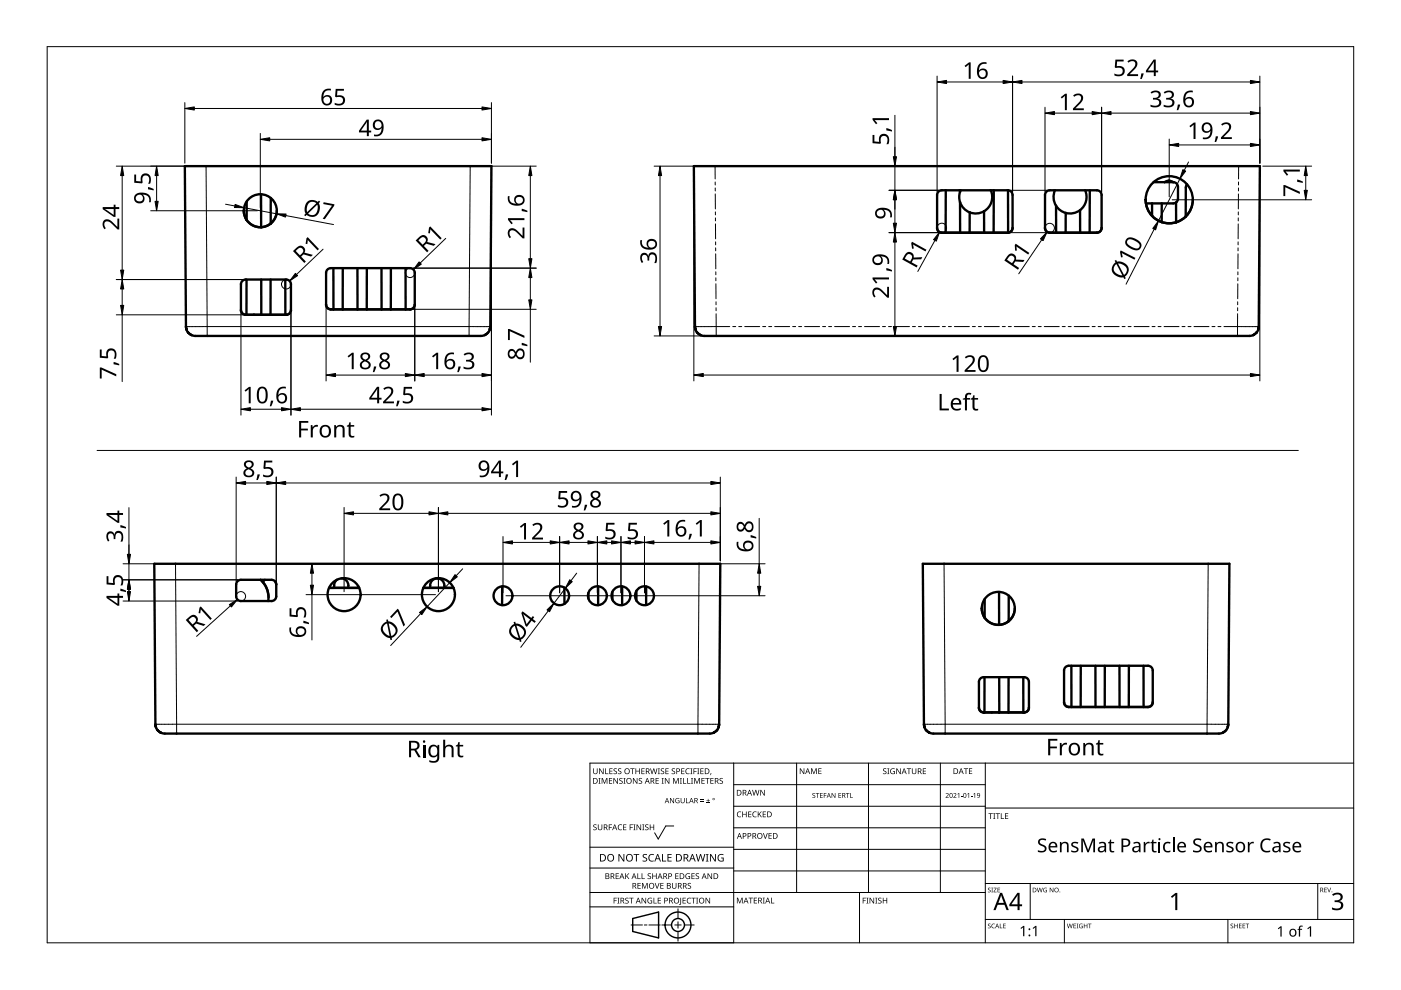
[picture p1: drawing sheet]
<svg xmlns="http://www.w3.org/2000/svg" width="297mm" height="210mm" viewBox="0 0 297 210" stroke-linecap="round" stroke-linejoin="round" font-family="sans-serif">
<g fill="none" stroke="#000" stroke-width=".5">
<path d="M244.6 38.6h4.2M247.8 38.3l-.9 .3M247.8 38.3h.1M247.8 38.3l.9 .3M248.8 38.6a1 1 0 0 1 1 1v2.5l-.5 .8M251.6 39l-.2 .8v6.1M51.4 59.6l.7-.3h8.6a1 1 0 0 1 1 1v5.4a1 1 0 0 1-1 1h-8.6a.98 .98 0 0 1-1-1v-5.4zM51.7 44.7l.1 .8 .5 1.1M52.3 59.3v7.4M52.3 46.6a3.5 3.5 0 0 0 3.1 1.6M52.3 42.7v3.9M55.4 41.2v7"/>
<path d="M55.4 48.2h.1M55.4 59.3v7.4M57.4 59.3v7.4M57.4 47.4l-.8 .5-1.2 .3M57.4 42v5.4M58.7 44.7l-.4 1.5-.9 1.2M60.5 59.3v7.4M69.4 57.1l.7-.2 16.8-.1a1 1 0 0 1 1 1v6.8a1 1 0 0 1-1 1h-16.8a1 1 0 0 1-1-1v-6.8zM70.7 56.9v8.7M72.7 56.9v8.7M75.8 56.9v8.7M77.8 56.9v8.7"/>
<path d="M80.9 56.9v8.7M82.9 56.9v8.7M86 56.9v8.7M200.5 49.3h.1M200.5 40.3v9M203.5 40.3v.4M203.5 40.7l-.1 1.3 .1 .9M203.5 42.9l.8 1.3 1.3 .8M203.5 42.9l.1 6.4M203.6 49.3h.1M203.7 40.3l-.2 .4M205.6 49.3h.1"/>
<path d="M205.6 45v4.3M208.6 44.8l.1 4.5M208.6 44.8l-1.5 .5-1.5-.3M208.7 49.3h.1M210.1 40.3a3.5 3.5 0 0 1-1.5 4.5M210.7 49.3h.1M210.7 40.3v9M213.7 40.3v9M213.7 49.3h.1M214.7 48.3a1 1 0 0 1-1 1M214.7 48.3v-7a1 1 0 0 0-1-1h-14a1 1 0 0 0-1 1v7a1 1 0 0 0 1 1h14M221.9 40.6l.7-.3h10a1 1 0 0 1 1 1v7a1 1 0 0 1-1 1h-10a1 1 0 0 1-1-1v-7z"/>
<path d="M223.7 40.3a3.5 3.5 0 0 0 .2 3.3M223.9 43.6l.7 .8 1.4 .7M223.9 43.6v5.7M223.9 49.3h.1M225.9 49.3h.1M226 45.1l-.1 4.2M229 44.6v4.7M229 44.6a3.5 3.5 0 0 1-3 .5M229 49.3h.1M230.1 40.3a3.5 3.5 0 0 1-1.1 4.3M231 49.3h.1M231.1 40.3l-.1 9"/>
<path d="M242.9 42.3l.4 1.9 1 1.6M244.3 43.1v2.7M244.3 45.8l1.1 .9 .9 .4M244.3 45.8h.1M246.3 47.1a5 5 0 0 0 3.1 0M246.3 47.1h.1M246.3 43.1v4M249.3 42.9l.1 4.2M249.3 42.9l-.5 .2h-5.8M249.4 47.1h.1M251.4 45.9l-.7 .6-1.3 .6M251.4 45.9h.1"/>
<path d="M252.9 42.3l-.1 1.2-.4 1-1 1.4M39.5 69.7h.1M53.8 66.7h.1M55.4 66.7h.1M60.5 66.7h.1M69.1 64.6a1 1 0 0 0 1 1h16.8a1 1 0 0 0 1-1M70.7 65.6h.1M75.8 65.6h.1M80.9 65.6h.1M86 65.6h.1M103.9 69.7l-.2 .6-.5 .4-.4 .4-.8 .1h-60.6l-.5-.1-.7-.3-.5-.5-.2-.6M103.9 69.7l.3-34.5h-65l.3 34.5"/>
<path d="M103.9 69.7h.1M147.3 69.2l.1 .5M147.3 69.2l-.2-34h120l-.2 34.1-.3 1-.9 .8M147.3 69.2h.1M147.4 69.7h.1M147.4 69.7l.2 .6 .5 .5 .7 .3 .5 .1h115.6l.8-.1M50.4 123.2l.7-.3h6.5a1 1 0 0 1 1 1v2.5a1 1 0 0 1-1 1h-6.5a1 1 0 0 1-1-1v-2.5zM55.3 122.9l1.1 1.5 .4 1.1 .1 1.2M55.3 122.9l.5 .5M55.8 123.4a5 5 0 0 1 1.1 4M55.8 123.4h.1M56.2 122.9l-.4 .5"/>
<path d="M58.3 123.3l.3 .6M69.8 124.7h6.4M70.8 124.6h3.1M70.8 124.6h.1M71.5 122.9a1.69 1.69 0 0 0-.7 1.7M72.4 122.6a1.61 1.61 0 0 1 1.5 2M73.9 124.6h.1M75.9 124.6h.2M75.9 124.2v.4M89.8 124.7h6.4M91.2 124.6h3M91.2 124.6h.1"/>
<path d="M92.7 122.6h.1M92.7 122.6a1.61 1.61 0 0 0-1.5 2M92.7 122.6a1.61 1.61 0 0 1 1.5 2M94.2 124.6h.1M106.5 124.3v4M119.7 124.6v3.4M124.8 125.7v1.2M126.8 124.3v4M129.8 125.5v1.7M131.9 124.3v4M134.9 125.3v2.1M137 124.3v4"/>
<path d="M208.8 130.9a3.5 3.5 0 0 0 3 1.6M208.8 127v3.9l-.5-1.1-.1-.8M211.8 125.5v7M211.8 132.5h.1M213.9 131.7l-1.2 .6-.9 .2M213.9 126.3v5.4M215.2 129l-.4 1.5-.9 1.2M33 153.9v.1M33 153.9l-.3-34.4h120l-.3 34.5M33 154h.1M33 154l.4 .8M33.4 154.8h.1"/>
<path d="M33.4 154.8l.6 .5M34 155.3h.1M152.4 154l-.6 1a2.12 2.12 0 0 1-1.7 .5h-115.2l-.8-.2M152.4 154h.1M195.9 153.9l.1 .1M195.9 153.9l-.2-34.4h65l-.3 34.4M196 154h.1M196 154l.4 .8M196.4 154.8h.1M207.8 143.9l.8-.3h8.6a1 1 0 0 1 1 1v5.4a1 1 0 0 1-1 1h-8.6a.98 .98 0 0 1-1-.9v-5.5zM208.7 143.6v7.4M211.9 143.6v7.4h-1.6"/>
<path d="M213.8 143.6v7.4M217 143.6v7.4M217 151h.1M225.6 148.9v-6.7a1 1 0 0 1 1-1h16.8a1 1 0 0 1 1 1v6.7M225.6 148.9a1 1 0 0 0 1 1M226.6 149.9h16.8M227.1 141.2l.1 8.7M227.2 149.9h.1M229.1 141.2v8.7M232.2 141.2l.1 8.7M232.3 149.9h.1M234.2 141.2v8.7"/>
<path d="M237.3 141.2l.1 8.7M237.4 149.9h.1M239.3 141.2v8.7M242.4 141.2l.1 8.7M242.5 149.9h.1M244.4 148.9a1 1 0 0 1-1 1M260.3 154l-.2 .6-.4 .5-.5 .3-.8 .1h-60.5l-.8-.1-.7-.6M260.4 154h-.1M260.4 153.9v.1"/>
<circle cx="55.2" cy="44.7" r="3.5"/>
<circle cx="247.9" cy="42.4" r="5"/>
<circle cx="73" cy="126.1" r="3.5"/>
<circle cx="93" cy="126.1" r="3.5"/>
<circle cx="106.6" cy="126.3" r="2"/>
<circle cx="118.7" cy="126.3" r="2"/>
<circle cx="126.7" cy="126.3" r="2"/>
<circle cx="131.7" cy="126.3" r="2"/>
<circle cx="136.6" cy="126.3" r="2"/>
<circle cx="211.7" cy="129" r="3.5"/>
</g>
<g fill="none" stroke="#000" stroke-width=".21">
<path d="M43.7 35.2l.2 34M99.7 35.2l-.2 34M151.6 35.2v2.7M151.6 38.6v.6M151.6 39.9v.6M262.6 39.9v.6M262.6 38.6v.6M262.6 35.2v2.7M151.7 41.1v3.2M151.7 44.9v.7M151.7 46.2v.6M151.7 47.5v3.1"/>
<path d="M151.7 51.3v.6M151.7 52.6v.6M151.7 53.8l.1 3.2M151.8 57.6v.7M151.8 58.9v.6M199.7 49.3h.1M213.7 49.3h.1M222.6 49.3h.1M232.6 49.3h.1M262.4 58.9v.6M262.5 57.6v.7M262.5 53.8v3.2"/>
<path d="M262.5 52.6v.6M262.5 51.3v.6M262.5 47.5v3.1M262.5 46.2v.6M262.5 44.9v.7M262.6 41.1v3.2M39.4 69.2h4.5M43.9 69.2v2M43.9 69.2h55.6M52.1 66.7h.1M60.7 66.7h.1M70.1 65.6h.1"/>
<path d="M86.9 65.6h.1M99.5 69.2v2M99.5 69.2h4.5M147.3 69.2h4.5M151.8 60.2v3.1M151.8 64v.6M151.8 65.3v.6M151.8 66.5v2.7M151.8 69.2h2.9M151.8 69.2v2M155.4 69.2h.6M156.6 69.2h.7"/>
<path d="M157.9 69.2h3.2M161.7 69.2h.6M163 69.2h.6M164.2 69.2h3.2M168.1 69.2h.6M169.3 69.2h.7M170.6 69.2h3.2M174.4 69.2h.6M175.7 69.2h.6M176.9 69.2h3.2M180.8 69.2h.6M182 69.2h.7"/>
<path d="M183.3 69.2h3.2M187.1 69.2h.6M188.4 69.2h.6M189.6 69.2h3.2M193.5 69.2h.6M194.7 69.2h.7M196 69.2h3.2M199.8 69.2h.6M201.1 69.2h.6M202.3 69.2h3.2M206.2 69.2h.6M207.4 69.2h.7"/>
<path d="M208.7 69.2h3.2M212.5 69.2h.6M213.8 69.2h.6M215 69.2h3.2M218.9 69.2h.6M220.1 69.2h.7M221.4 69.2h3.2M225.2 69.2h.6M226.5 69.2h.6M227.8 69.2h3.1M231.6 69.2h.6M232.8 69.2h.7"/>
<path d="M234.1 69.2h3.2M237.9 69.2h.6M239.2 69.2h.6M240.5 69.2h3.1M244.3 69.2h.6M245.5 69.2h.7M246.8 69.2h3.2M250.6 69.2h.6M251.9 69.2h.6M253.2 69.2h3.1M257 69.2h.6M258.2 69.2h.7"/>
<path d="M259.5 69.2h2.9M262.4 69.2h4.5M262.4 69.2v2M262.4 66.5v2.7M262.4 65.3v.6M262.4 64v.6M262.4 60.2v3.1M37.2 119.5l.2 34M148.2 119.5l-.2 34M200.2 119.5l.2 34M256.2 119.5l-.3 34M37.4 153.5h-4.5"/>
<path d="M37.4 153.5h110.6M37.4 153.5v2M148 153.5v2M152.5 153.5h-4.5M200.4 153.5h-4.5M200.4 153.5v2M200.4 153.5h55.5M208.6 151v.1M217.2 151v.1M226.6 149.9h.1M243.4 149.9h.1M255.9 153.5v2"/>
<path d="M260.4 153.5h-4.5"/>
</g>
<path d="M10 9.9h277v190h-277z" fill="none" stroke="#000" stroke-width=".21"/>
<g fill="none" stroke="#000" stroke-width=".21">
<path d="M125.1 179.6h30.5M142.8 175.1h-1.6l-1.6 2.8-.8-1.3M155.6 161.8v38.1h-30.5v-38.1h161.9M155.6 166.4h53.3M155.6 170.9h53.3M155.6 175.5h53.3M168.9 161.8v27.4M184.1 161.8v27.4M199.4 161.8v27.4M208.9 161.8v38.1M208.9 171.3h78.1M125.1 192.3h30.5"/>
<path d="M125.1 189.2h83.8M125.1 184h30.5M133.8 196.1h2.4M136.6 196.1h.6M137.6 196.1h2.4M140.3 196.1h2.1M143.1 196.1h1.3M143.7 192.7v2M143.7 195.4v1.4M143.7 197.5v2M145.1 196.1h2.1M155.6 180.1h53.3"/>
<path d="M155.6 184.7h53.3M182.2 189.2v10.7M208.9 194.9h78.1M208.9 187.3h78.1M218.4 187.3v7.6M225.7 194.9v5M260.3 194.9v5M279.4 187.3v7.6"/>
</g>
<g fill="#000">
<path d="M125.8 174.9l.5-.1h.2l-.1 .2a.25 .25 0 0 0-.3-.1 .25 .25 0 0 0 0 .4 .4 .4 0 0 1 .4 .3 .4 .4 0 0 1-.2 .5 .4 .4 0 0 1-.5-.3v.1a.27 .27 0 0 0 .5 0 .27 .27 0 0 0-.1-.4l-.4-.2zM125.8 162.9h.1v.8a.32 .32 0 0 0 .3 .3 .32 .32 0 0 0 .3-.3v-.8h.2v.8a.47 .47 0 0 1-.5 .4 .47 .47 0 0 1-.4-.4zM126.9 165h.4l-.1 .1v1l.1 .1h-.4l.1-.1v-1zM126.8 174.8h.1v.8a.32 .32 0 0 0 .3 .3 .32 .32 0 0 0 .3-.3v-.8h.2v.8a.47 .47 0 0 1-.5 .4 .47 .47 0 0 1-.4-.4zM127 162.9h.2l.6 1v-1h.2v1.2h-.2l-.7-1 .1 1h-.2zM127.6 165h.2l.4 1 .4-1h.2v1.2h-.2v-1.1l-.4 1.1h-.1l-.4-1.1v1.1h-.1zM128.3 162.9h.2v1.1h.5v.1h-.7zM129.1 174.8h.7v.1h-.6v.5h.5v.1h-.5v.5h-.1zM129.1 165h.7v.1h-.5v.4h.5v.1h-.5v.4h.5v.2h-.7zM129.2 162.9h.7v.1h-.5v.4h.4v.2h-.4v.4h.5v.1h-.7zM130.1 163l.5-.1 .2 .1v.1a.25 .25 0 0 0-.4-.1 .25 .25 0 0 0 0 .4 .4 .4 0 0 1 .4 .3 .4 .4 0 0 1-.2 .5 .4 .4 0 0 1-.5-.3v.1a.27 .27 0 0 0 .5 0 .27 .27 0 0 0-.1-.4l-.4-.2zM130.1 165h.1l.7 1v-1h.1v1.2h-.2l-.6-1v1h-.1z"/>
<path d="M131.1 175l.5-.2 .3 .1-.1 .1a.49 .49 0 0 0-.7 .4 .49 .49 0 0 0 .8 .4 .57 .57 0 0 1-.8 0 .57 .57 0 0 1 0-.8zM131.1 163l.4-.1 .2 .1v.1a.25 .25 0 0 0-.4-.1 .25 .25 0 0 0 0 .4 .4 .4 0 0 1 .5 .3 .4 .4 0 0 1-.3 .5 .4 .4 0 0 1-.5-.3l.1 .1a.27 .27 0 0 0 .4 0 .27 .27 0 0 0-.1-.4l-.3-.2zM131.3 165.1l.5-.2 .2 .1v.1a.25 .25 0 0 0-.4-.1 .25 .25 0 0 0 0 .4 .4 .4 0 0 1 .4 .3 .4 .4 0 0 1-.2 .5 .4 .4 0 0 1-.5-.2h.1a.27 .27 0 0 0 .4 .1 .27 .27 0 0 0-.1-.4l-.4-.3zM132.2 165h.4l-.1 .1v1l.1 .1h-.4l.1-.1v-1zM132.1 174.8h.7v.1h-.5v.4h.5v.1h-.5v.5h.5v.1h-.7zM133.5 174.8h.7v.1h-.5v.5h.5v.1h-.5v.5h-.2zM133.6 162.9h.9v.1h-.3v1.1h-.2v-1.1h-.4zM134.3 174.8h.4l-.1 .1v1l.1 .1h-.4l.1-.1v-1zM134.2 165h.2l.6 1v-1h.2v1.2h-.2l-.7-1v1h-.1zM134.7 162.9h.2v.5h.6v-.5h.2v1.2h-.2v-.5h-.6v.5h-.2zM135 174.8h.1l.7 1v-1h.1v1.2h-.2l-.6-1v1h-.1zM135.5 165.1l.4-.2 .2 .1v.1a.25 .25 0 0 0-.4-.1 .25 .25 0 0 0 0 .4 .4 .4 0 0 1 .5 .3 .4 .4 0 0 1-.3 .5 .4 .4 0 0 1-.5-.2h.1a.27 .27 0 0 0 .4 .1 .27 .27 0 0 0-.1-.4l-.3-.3z"/>
<path d="M136.2 174.8h.4l-.1 .1v1l.1 .1h-.4l.1-.1v-1zM136 162.9h.7v.1h-.6v.4h.5v.2h-.5v.4h.6v.1h-.7zM136.8 174.9l.4-.1h.3l-.1 .2a.25 .25 0 0 0-.3-.1 .25 .25 0 0 0 0 .4 .4 .4 0 0 1 .4 .3 .4 .4 0 0 1-.3 .5 .4 .4 0 0 1-.4-.3v.1a.27 .27 0 0 0 .5 0 .27 .27 0 0 0-.1-.4l-.4-.2zM137.8 174.8h.1v.5h.6v-.5h.2v1.2h-.2v-.6h-.6v.6h-.1zM137.8 162.9h.2l.3 1 .2-1h.2l.3 1 .2-1h.2l-.3 1.2h-.2l-.3-1-.3 1h-.1zM139 165h.7v.1h-.5v.4h.4v.1h-.4v.4h.5v.2h-.7zM139.5 162.9h.4l-.1 .1v1l.1 .1h-.4l.1-.1v-1zM140.3 165h.4l-.1 .1v1l.1 .1h-.4l.1-.1v-1zM140.1 163l.5-.1 .2 .1v.1a.25 .25 0 0 0-.4-.1 .25 .25 0 0 0 0 .4 .4 .4 0 0 1 .4 .3 .4 .4 0 0 1-.2 .5 .4 .4 0 0 1-.5-.3l.1 .1a.27 .27 0 0 0 .4 0 .27 .27 0 0 0-.1-.4l-.4-.2zM141.1 162.9h.7v.1h-.6v.4h.5v.2h-.5v.4h.6v.1h-.7zM141 165h.1l.7 1v-1h.1v1.2h-.2l-.6-1v1h-.1zM142.1 169.2h.1l.6 .9v-.9h.1v1.1h-.1l-.6-.9v.9h-.1z"/>
<path d="M142.5 163l.4-.1 .2 .1v.1a.25 .25 0 0 0-.4-.1 .25 .25 0 0 0 0 .4 .4 .4 0 0 1 .4 .3 .4 .4 0 0 1-.2 .5 .4 .4 0 0 1-.5-.3l.1 .1a.27 .27 0 0 0 .4 0 .27 .27 0 0 0-.1-.4l-.4-.2zM142.7 165h.2l.4 1 .4-1h.2v1.2h-.1v-1.1l-.4 1.1h-.2l-.4-1.1v1.1h-.1zM143.3 169.3l.5-.1 .3 .1-.1 .1a.45 .45 0 0 0-.7 .3 .45 .45 0 0 0 .6 .5v-.4h-.2v-.1h.4v.6a.6 .6 0 0 1-.8-.2 .6 .6 0 0 1 0-.8zM144.1 165h.5l-.2 .1v1l.2 .1h-.5l.2-.1v-1zM144.8 165h.2v1h.5v.2h-.7zM144.4 162.9h.7v.1h-.5v.4h.5v.2h-.5v.4h.5v.1h-.7zM144.3 169.2h.2v.7a.28 .28 0 0 0 .2 .3 .28 .28 0 0 0 .3-.3v-.7h.2v.7a.42 .42 0 0 1-.5 .4 .42 .42 0 0 1-.4-.4zM145.4 169.2h.2v1h.5v.1h-.7zM145.7 165h.2v1h.5v.2h-.7zM145.5 163.1l.4-.2 .3 .1v.1a.49 .49 0 0 0-.7 .4 .49 .49 0 0 0 .7 .5 .57 .57 0 0 1-.8-.1 .57 .57 0 0 1 0-.8zM146.4 162.9h.4l-.1 .1v1l.1 .1h-.4l.1-.1v-1zM146.5 165h.4l-.1 .1v1l.1 .1h-.4l.1-.1v-1z"/>
<path d="M147 162.9h.7v.1h-.5v.5h.5v.1h-.5v.5h-.2zM147.2 165h.2l.4 1 .4-1h.2v1.2h-.2l.1-1.1-.5 1.1h-.1l-.4-1.1v1.1h-.1zM147.8 162.9h.5l-.2 .1v1l.2 .1h-.5l.2-.1v-1zM148.5 169.9h.7v.1h-.7zM148.5 169.5h.7v.2h-.7zM148.5 162.9h.7v.1h-.6v.4h.5v.2h-.5v.4h.6v.1h-.7zM148.7 165h.7v.1h-.5v.4h.5v.1h-.5v.4h.5v.2h-.7zM149.8 170.2h.7v.1h-.7zM149.5 165h.9v.1h-.3v1.1h-.2v-1.1h-.4zM150.1 169.4l.1 .3h.3l-.3 .1v.3l-.1-.3h-.3l.3-.1zM150.7 163.9h.1l-.2 .4zM150.6 165h.7v.1h-.5v.4h.5v.1h-.5v.4h.5v.2h-.7z"/>
<path d="M152.6 165.1l.4-.2 .3 .1-.1 .1a.25 .25 0 0 0-.4-.1 .25 .25 0 0 0 0 .4 .4 .4 0 0 1 .5 .3 .4 .4 0 0 1-.3 .5 .4 .4 0 0 1-.5-.2h.1a.27 .27 0 0 0 .5 .1 .27 .27 0 0 0-.1-.4l-.4-.3zM156.4 172.2l.4-.2 .4 .1-.1 .1a.49 .49 0 0 0-.7 .5 .49 .49 0 0 0 .7 .4 .57 .57 0 0 1-.8 0 .57 .57 0 0 1 0-.8zM157.4 172.1h.1v.5h.7v-.5h.1v1.2h-.1v-.6h-.7v.6h-.1zM158.6 172.1h.7v.1h-.5v.4h.5v.1h-.5v.4h.5v.2h-.7zM159.7 172.2l.4-.2 .3 .1v.1a.49 .49 0 0 0-.7 .5 .49 .49 0 0 0 .7 .4 .57 .57 0 0 1-.8 0 .57 .57 0 0 1 0-.8zM159.5 167.5h.1l.3 1 .3-1h.1l.3 1 .3-1h.1l-.3 1.2h-.2l-.3-1.1-.3 1.1h-.1zM160.7 172.1h.1v.6l.5-.6h.2l-.5 .5 .5 .7h-.1l-.5-.6-.1 .6h-.1zM161.8 176.6h.1l.4 1.1 .3-1.1h.2l-.5 1.2h-.1zM161.2 167.5h.2l.6 1v-1h.2v1.2h-.2l-.7-1v1h-.1zM161.7 172.1h.7v.1h-.5v.4h.5v.1h-.5v.4h.5v.2h-.7zM162.9 176.6h.7v.2h-.5v.3h.5v.2h-.5v.4h.5v.1h-.7zM169.6 162.9h.2l.6 1v-1h.1v1.2h-.1l-.7-1v1h-.1z"/>
<path d="M172 162.9h.2l.4 1 .3-1h.3v1.2h-.2v-1l-.4 1h-.1l-.4-1.1v1.1h-.1zM172.3 168.2l.3-.1 .2 .1v.1a.25 .25 0 0 0-.3-.1 .25 .25 0 0 0-.1 .4 .25 .25 0 0 0 .3 .1 .32 .32 0 0 1 0 .5 .32 .32 0 0 1-.5-.2 .25 .25 0 0 0 .4 .1 .25 .25 0 0 0 0-.3l-.3-.3zM172.9 168.1h.8v.2h-.3v.9h-.1v-.9h-.4zM173.5 162.9h.7v.1h-.5v.4h.4v.1h-.4v.5h.5v.1h-.7zM173.9 168.1h.5v.2h-.4v.3h.4v.1h-.4v.4h.4v.1h-.5zM174.7 168.1h.5v.2h-.4v.3h.4v.1h-.4v.5h-.1zM176.3 168.1h.2l.5 .9v-.9h.1v1.1h-.1l-.6-.9v.9h-.1zM177.8 168.1h.5v.2h-.4v.3h.4v.1h-.4v.4h.4v.1h-.5zM179.3 168.1h.8v.2h-.3v.9h-.1v-.9h-.4zM180.3 168.1h.1v1h.4v.1h-.5zM187.3 163l.4-.1 .2 .1v.1a.25 .25 0 0 0-.4-.1 .25 .25 0 0 0 0 .4 .4 .4 0 0 1 .5 .3 .4 .4 0 0 1-.3 .5 .4 .4 0 0 1-.5-.3l.1 .1a.27 .27 0 0 0 .4 0 .27 .27 0 0 0-.1-.4l-.3-.2zM188.1 162.9h.5l-.2 .1v1l.2 .1h-.5l.2-.1v-1z"/>
<path d="M188.9 163.1l.5-.2 .3 .1v.1a.5 .5 0 0 0-.8 .4 .5 .5 0 0 0 .7 .5v-.4h-.3v-.1h.4v.6a.66 .66 0 0 1-.8-.1 .66 .66 0 0 1 0-.9zM190 162.9h.2l.7 1-.1-1h.2v1.2h-.2l-.6-1v1h-.2zM192.3 162.9h.9v.1h-.4v1.1h-.2v-1.1h-.3zM193.3 162.9h.2v.8a.32 .32 0 0 0 .3 .3 .32 .32 0 0 0 .3-.3v-.8h.2v.8a.47 .47 0 0 1-.5 .4 .47 .47 0 0 1-.5-.4zM195.7 162.9h.6v.1h-.5v.4h.5v.2h-.5v.4h.5v.1h-.6zM200.5 168.3a.37 .37 0 0 1 .6 0 .37 .37 0 0 1-.2 .5l-.3 .3h.6v.1h-.7l.3-.4a.27 .27 0 0 0 .2-.4 .27 .27 0 0 0-.4-.1zM202.1 168.3a.37 .37 0 0 1 .6 0 .37 .37 0 0 1-.2 .5l-.2 .3h.5v.1h-.7l.3-.4a.27 .27 0 0 0 .3-.4 .27 .27 0 0 0-.5-.1zM203 168.4l.4-.3v1.1h-.1v-.9zM203.7 168.7h.4v.1h-.4zM204.3 162.9h1v.1h-.4v1.1h-.2v-1.1h-.4zM205.1 168.4l.4-.3v1.1h-.2l.1-.9zM205.8 168.7h.4v.1h-.4z"/>
<path d="M205.4 162.9h.7v.1h-.5v.4h.5v.1h-.5v.5h.5v.1h-.7zM206.4 168.4l.3-.3v1.1h-.1v-.9zM209.6 172.4h.9v.2h-.4v1h-.1v-1h-.4zM210.6 172.4h.4l-.1 .1v1l.1 .1h-.4l.1-.1v-1zM211.1 172.4h.9v.2h-.4v1h-.1v-1h-.4zM212.2 172.4h.2v1.1h.5v.1h-.7zM213.1 172.4h.7v.2h-.6v.3h.5v.2h-.5v.4h.6v.1h-.7zM220.2 178.1a1.38 1.38 0 0 1 1.6-.2l-.1 .3-.4-.1a.55 .55 0 0 0-.8 .3 .55 .55 0 0 0 .6 .7 .88 .88 0 0 1 .8 1.1 .88 .88 0 0 1-1.3 .5l-.6-.1v-.3h.2a.82 .82 0 0 0 1.3-.3l-.1-.4-.4-.2a.88 .88 0 0 1-.8-1.3zM242.5 178.5h.3v.4l.4-.4h.6l-.1 .3-.5 .1-.3 .3v1.5h-.4zM253.1 178.1a1.38 1.38 0 0 1 1.6-.2l-.1 .3-.4-.1a.55 .55 0 0 0-.8 .3 .55 .55 0 0 0 .6 .7 .88 .88 0 0 1 .7 1.1 .88 .88 0 0 1-1.2 .5l-.6-.1v-.3h.2a.82 .82 0 0 0 1.3-.3l-.1-.4-.4-.2a.88 .88 0 0 1-.8-1.3zM264.6 178.5h.3v.4l.4-.4h.5v.3l-.5 .1-.3 .3-.1 1.5h-.3zM267.6 178.2a1.63 1.63 0 0 1 1.8-.3l-.1 .3a1.14 1.14 0 0 0-1.4 .2 1.14 1.14 0 0 0-.2 1.3 1.11 1.11 0 0 0 1.6 .6v.3a1.52 1.52 0 0 1-1.9-.5 1.52 1.52 0 0 1 .2-1.9z"/>
<path d="M130.1 190.3h.7v.2h-.5v.4h.4v.1h-.4v.6h-.2zM130.5 185.2h.7v.1h-.5v.4h.5v.1h-.5v.4h.5v.2h-.7zM130.9 190.3h.4l-.1 .2v.9l.1 .2h-.4l.1-.2v-.9zM131.1 181.1h.3l.8 1.3v-1.3h.2v1.6h-.3l-.8-1.4v1.4h-.2zM132.6 190.5l.4-.2 .3 .1-.1 .1a.25 .25 0 0 0-.4-.1 .25 .25 0 0 0 0 .4 .4 .4 0 0 1 .5 .3 .4 .4 0 0 1-.3 .5 .4 .4 0 0 1-.5-.2h.1a.27 .27 0 0 0 .5 .1 .27 .27 0 0 0-.1-.5l-.4-.2zM132.6 185.2h.1v.6l.6-.6h.1l-.5 .5 .5 .7h-.1l-.5-.6-.1 .6h-.1zM133.4 190.3h.9v.2h-.4v1.1h-.1v-1.1h-.4zM134.3 181.1h1.2v.2h-.5v1.4h-.2v-1.4h-.5zM135.1 185.2h.2v1h.5v.2h-.7zM135.2 187.2h.6v.1h-.5v.4h.5v.2h-.5v.4h.5v.1h-.6zM136 185.2h.2v1h.5v.2h-.7zM136.1 187.2h.2l.4 1 .4-1h.2v1.2h-.1v-1l-.4 1h-.2l-.4-1 .1 1h-.2z"/>
<path d="M136 190.3h.2l.7 1.1-.1-1.1h.2v1.3h-.2l-.6-1v1h-.2zM136.3 181.2l.3-.1h.6l-.2 .2a.33 .33 0 0 0-.5 .1 .33 .33 0 0 0 .4 .4 .49 .49 0 0 1 .3 .7 .49 .49 0 0 1-.8 .2l-.2-.1v-.2l.3 .1a.35 .35 0 0 0 .5-.2 .35 .35 0 0 0-.4-.4l-.3-.3zM137.4 190.5l.6-.2 .3 .1-.1 .1a.5 .5 0 0 0-.8 .4 .5 .5 0 0 0 .7 .5v-.3h-.3v-.2h.5v.6a.66 .66 0 0 1-.9-.1 .66 .66 0 0 1 0-.9zM137.4 185.3l.4-.2 .2 .1v.1a.25 .25 0 0 0-.4-.1 .25 .25 0 0 0 0 .4 .4 .4 0 0 1 .4 .3 .4 .4 0 0 1-.2 .5 .4 .4 0 0 1-.5-.2h.1a.27 .27 0 0 0 .4 .1 .27 .27 0 0 0-.1-.4l-.4-.3zM137.7 181.3l.5-.2h.5l-.1 .2a.63 .63 0 0 0-.9 .6 .63 .63 0 0 0 .9 .5v.2a.83 .83 0 0 1-1-.3 .83 .83 0 0 1 .1-1zM138.6 190.3h.1v1.1h.5v.2h-.6zM138.8 187.2h.2l.3 1.1 .4-1.1h.1l-.4 1.2h-.2zM138.3 185.2h.2v.5h.6v-.5h.1v1.2h-.1v-.6h-.6v.6h-.2zM139.5 190.3h.6v.2h-.5v.4h.5v.1h-.5v.4h.5v.2h-.6zM140.4 181.1h.2v1.4h.6v.2h-.8zM140 187.2h.7v.1h-.5v.4h.4v.2h-.4v.4h.5v.1h-.7zM141.5 181.1h.9v.2h-.7v.4h.7v.2h-.7v.6h.7v.2h-.9z"/>
<path d="M142.5 187.2h.1v.8a.32 .32 0 0 0 .4 .3 .32 .32 0 0 0 .3-.3v-.8h.1v.8a.47 .47 0 0 1-.5 .4 .47 .47 0 0 1-.4-.4zM143.2 185.2h.7v.1h-.6v.4h.5v.1h-.5v.4h.6v.2h-.7zM144.2 190.3h.2v1.3l-.1 .2-.3 .1v-.2l.2-.1zM144.7 190.3h.7v.2h-.5v.4h.5v.1h-.5v.4h.5v.2h-.7zM145.5 185.3l.4-.2 .4 .1-.1 .1a.5 .5 0 0 0-.7 .4 .5 .5 0 0 0 .7 .5v-.3h-.3v-.2h.4v.6a.66 .66 0 0 1-.9-.1 .66 .66 0 0 1 .1-.9zM145.8 190.5l.4-.2 .3 .1v.1a.49 .49 0 0 0-.7 .5 .49 .49 0 0 0 .7 .4 .57 .57 0 0 1-.8 0 .57 .57 0 0 1 0-.8zM145.9 187.3l.4-.1 .2 .1v.1a.25 .25 0 0 0-.4-.1 .25 .25 0 0 0 0 .4 .4 .4 0 0 1 .4 .3 .4 .4 0 0 1-.2 .5 .4 .4 0 0 1-.5-.3l.1 .1a.27 .27 0 0 0 .4 0 .27 .27 0 0 0-.1-.4l-.4-.2zM146.6 190.3h.9v.2h-.4v1.1h-.1v-1.1h-.4zM146.6 185.2h.7v.1h-.5v.4h.5v.1h-.5v.4h.5v.2h-.7zM147.6 190.3h.4l-.1 .2v.9l.1 .2h-.4l.1-.2v-.9zM147.5 185.3l.5-.2 .2 .1v.1a.25 .25 0 0 0-.4-.1 .25 .25 0 0 0 0 .4 .4 .4 0 0 1 .4 .3 .4 .4 0 0 1-.2 .5 .4 .4 0 0 1-.5-.2h.1a.27 .27 0 0 0 .4 .1 .27 .27 0 0 0-.1-.4l-.4-.3zM147.5 181.1h.2l.4 1.3 .3-1.3h.2l.4 1.3 .3-1.3h.2l-.4 1.6h-.2l-.4-1.4-.3 1.4h-.2z"/>
<path d="M149.7 181.1h.5l-.2 .1v1.3l.2 .2h-.5l.1-.2v-1.3zM149.6 190.3h.2l.6 1.1v-1.1h.2v1.3h-.2l-.7-1v1h-.1zM150 185.2h.2l.6 1v-1h.2v1.2h-.2l-.7-1 .1 1h-.2zM150.5 181.1h.3l.8 1.3v-1.3h.2v1.6h-.3l-.8-1.4v1.4h-.2zM152.3 181.3l.8-.2h.3l-.1 .2a.65 .65 0 0 0-1 .5 .65 .65 0 0 0 .9 .7v-.5h-.3v-.2h.5v.8a.86 .86 0 0 1-1.1-.2 .86 .86 0 0 1 0-1.1zM156.2 190.3h.3l.3 1 .4-1h.3v1.2h-.2v-1l-.4 1h-.1l-.4-1v1h-.2zM158.7 190.3h.9v.2h-.3v1h-.2v-1h-.4zM159.8 190.3h.7v.2h-.5v.3h.5v.2h-.5v.4h.5v.1h-.7zM161.7 190.3h.5l-.2 .2v.9l.2 .1h-.5l.2-.1v-.9zM163.5 190.3h.1v1.1h.6v.1h-.7zM182.9 190.3h.7v.2h-.5v.4h.5v.1h-.5v.6h-.2zM183.7 190.3h.4l-.1 .2v.9l.1 .2h-.4l.1-.2v-.9z"/>
<path d="M184.4 190.3h.1l.7 1v-1h.1v1.3h-.1l-.7-1v1h-.1zM185.6 190.3h.4l-.1 .2v.9l.1 .2h-.4l.1-.2v-.9zM186.2 190.5l.5-.2 .2 .1v.1a.25 .25 0 0 0-.4-.1 .25 .25 0 0 0 0 .4 .4 .4 0 0 1 .4 .3 .4 .4 0 0 1-.2 .5 .4 .4 0 0 1-.5-.2 .27 .27 0 0 0 .5 .1 .27 .27 0 0 0-.1-.5l-.4-.2zM187.2 190.3h.1v.6h.6v-.6h.2v1.3h-.2v-.6h-.6v.6h-.1zM209.5 188.3l.3-.1 .2 .2a.24 .24 0 0 0-.3-.1 .24 .24 0 0 0-.1 .3 .24 .24 0 0 0 .3 .1 .31 .31 0 0 1 0 .5 .31 .31 0 0 1-.5-.2 .23 .23 0 0 0 .4 .2 .23 .23 0 0 0 0-.4l-.3-.2zM209.5 195.9l.3-.1 .2 .2a.24 .24 0 0 0-.3-.1 .24 .24 0 0 0-.1 .3 .24 .24 0 0 0 .3 .1 .31 .31 0 0 1 0 .5 .31 .31 0 0 1-.5-.1 .23 .23 0 0 0 .4 .1 .23 .23 0 0 0 0-.4l-.3-.2zM210.2 188.2h.3l-.1 .1 .1 .9h-.3l.1-.1zM210.3 196l.4-.2 .2 .1v.1a.39 .39 0 0 0-.6 .3 .39 .39 0 0 0 .6 .4 .46 .46 0 0 1-.7-.1 .46 .46 0 0 1 .1-.6zM210.7 188.2h.6l-.5 .9h.5v.1h-.7l.5-.9h-.4zM212 195.8h.1v.9l.4 .1h-.5zM211.5 188.2h.5l-.4 .1v.3h.4l-.4 .1v.4l.4 .1h-.5zM212.7 195.8h.5l-.4 .1v.3h.4l-.4 .2v.3l.4 .1h-.5z"/>
<path d="M216.4 196.8l.6-.5h.2v2.2h-.3v-1.9l-.4 .4zM218.9 196.8l.6-.5h.3v2.2h-.3v-1.9l-.4 .4zM219.8 188.2h.2l.2 .8 .2-.8h.1l.2 .8 .2-.8h.2l-.3 1h-.1l-.2-.8-.3 .8h-.1zM221.3 188.3h.7h-.1a.4 .4 0 0 0-.6 .4 .4 .4 0 0 0 .6 .4v-.3l-.3-.1h.4v.5a.53 .53 0 0 1-.7-.2 .53 .53 0 0 1 0-.7zM222.6 188.2h.1l.5 .8v-.8h.1v1h-.1l-.5-.8v.8h-.1zM224.7 178.5h.3l.1 .3a.83 .83 0 0 1 .9-.3 .83 .83 0 0 1 .6 .8v1.4h-.4v-1.4a.59 .59 0 0 0-.7-.5 .59 .59 0 0 0-.4 .8v1.1h-.4zM226.2 195.8h.1l.2 .9 .3-.9h.1l.2 .9 .2-.9h.1l-.2 1h-.1l-.3-.8-.2 .8h-.1zM227.6 195.8h.5l-.4 .1v.3h.4l-.4 .2v.3l.4 .1h-.5zM228.3 195.8h.3l-.1 .1 .1 .9h-.3l.1-.1zM227.2 178.7a1.29 1.29 0 0 1 1.4-.1l-.1 .3-.5-.1a.35 .35 0 0 0-.5 .1 .35 .35 0 0 0 .4 .5h.1a.66 .66 0 0 1 .7 .8 .66 .66 0 0 1-.9 .5l-.7-.1v-.3l.7 .2 .5-.2v-.3l-.7-.4a.58 .58 0 0 1-.4-.9zM228.9 196l.7-.1-.2 .1a.4 .4 0 0 0-.5 .3 .4 .4 0 0 0 .5 .4v-.3l-.2-.1h.4v.5a.53 .53 0 0 1-.7-.1 .53 .53 0 0 1 0-.7zM229.3 177.8h.5l.9 2.4 .9-2.4h.6v2.9h-.4v-2.5l-1 2.5h-.3l-.9-2.6v2.6h-.3z"/>
<path d="M229.8 195.8h.1v.4h.5v-.4h.1v1h-.1v-.4h-.5v.4h-.1zM230.7 195.8h.7l-.3 .1v.9h-.1v-.9zM235.4 178h.2v.5h.6v.3h-.6v1.3l.2 .3h.4v.3a.67 .67 0 0 1-1-.6v-1.3h-.3v-.2l.3-.1zM244.4 178h.2v.5h.6v.3h-.6v1.3l.2 .3h.4v.3a.67 .67 0 0 1-1-.6v-1.3h-.3v-.2l.3-.1zM246.8 178.8l.6-.3 .8 .1-.1 .3-.2-.1a.79 .79 0 0 0-.9 .9 .79 .79 0 0 0 1.1 .6v.3a1.14 1.14 0 0 1-1.4-.3 1.14 1.14 0 0 1 .1-1.5zM248.3 190.1l.9-.8h.4v3.7h-.4v-3.2l-.7 .6zM257.6 178.5h.3l.1 .3a.83 .83 0 0 1 .9-.3 .83 .83 0 0 1 .6 .8v1.4h-.4v-1.4a.59 .59 0 0 0-.7-.5 .59 .59 0 0 0-.4 .8v1.1h-.4zM260.9 195.9l.4-.1 .1 .2a.24 .24 0 0 0-.3-.1 .24 .24 0 0 0-.1 .3 .24 .24 0 0 0 .4 .1 .31 .31 0 0 1-.1 .5 .31 .31 0 0 1-.4-.1 .23 .23 0 0 0 .3 .1 .23 .23 0 0 0 .1-.4l-.4-.2zM260.1 178.7a1.29 1.29 0 0 1 1.4-.1l-.1 .3-.5-.1a.35 .35 0 0 0-.5 .1 .35 .35 0 0 0 .3 .5h.2a.66 .66 0 0 1 .7 .8 .66 .66 0 0 1-.9 .5l-.7-.1v-.3l.7 .2 .5-.2v-.3l-.7-.4a.58 .58 0 0 1-.4-.9zM261.7 195.8h.1v.4h.5v-.4h.1v1h-.1v-.4h-.5v.4h-.1zM262.7 195.8h.5l-.4 .1v.3h.4l-.4 .2v.3l.4 .1h-.5zM263.5 195.8h.5l-.4 .1v.3h.4l-.4 .2v.3l.4 .1h-.5z"/>
<path d="M264.1 195.8h.7l-.3 .1v.9h-.1v-.9zM270.9 196.9l.6-.5h.2v2.2h-.2v-1.9l-.4 .3zM272.2 178.7a1.29 1.29 0 0 1 1.4-.1l-.2 .3-.4-.1a.35 .35 0 0 0-.6 .1 .35 .35 0 0 0 .4 .5h.2a.66 .66 0 0 1 .6 .8 .66 .66 0 0 1-.9 .5l-.6-.1v-.3l.6 .2 .5-.2v-.3l-.6-.4a.58 .58 0 0 1-.4-.9zM275.5 196.4l.7-.1v.2h-.4l-.1 .2-.1 .2h.5v.2h-.5v1.5h-.2v-1.5h-.3l.3-.2zM277.2 196.9l.6-.5h.2v2.2h-.3v-1.9l-.4 .3zM280.8 188.2h.5l-.4 .1v.3h.4l-.4 .1v.4l.4 .1h-.5zM281.4 188.2h.1l.3 .8 .3-.8h.1l-.3 1h-.2zM282.4 189.6a1.3 1.3 0 0 1 1.3-.4 1.3 1.3 0 0 1 1 1 .88 .88 0 0 1-.8 .9 .97 .97 0 0 1 .9 1 .97 .97 0 0 1-1.1 .9l-1.3-.2v-.4a1.29 1.29 0 0 0 1.9-.3 .74 .74 0 0 0-1-.8h-.3v-.4a.85 .85 0 0 0 .9-.1 .85 .85 0 0 0 .3-.8 1.07 1.07 0 0 0-1.5-.1z"/>
<path d="M125.7 165h.4a.61 .61 0 0 1 .6 .6 .61 .61 0 0 1-.6 .6h-.4zM125.9 165.1v.9h.2a.48 .48 0 0 0 .5-.4 .48 .48 0 0 0-.5-.5z"/>
<path d="M128 174.8h.3a.35 .35 0 0 1 .5 .2 .35 .35 0 0 1-.3 .5l.4 .5h-.2l-.3-.5h-.2v.5h-.2zM128.2 174.9v.5h.1a.23 .23 0 0 0 .3-.2 .23 .23 0 0 0-.3-.3z"/>
<path d="M130.3 174.8h.1l.5 1.2h-.2l-.1-.4h-.5l-.2 .4h-.1zM130.3 175l-.2 .5h.4z"/>
<path d="M132.3 163.5a.61 .61 0 0 1 1.2 0 .61 .61 0 0 1-1.2 0zM132.6 163.5a.45 .45 0 0 0 .8 0 .45 .45 0 0 0-.8 0z"/>
<path d="M132.7 165.6a.61 .61 0 0 1 1.2 0 .61 .61 0 0 1-1.2 0zM133 165.6a.45 .45 0 0 0 .9 0 .45 .45 0 0 0-.9 0z"/>
<path d="M136.9 162.9h.4a.35 .35 0 0 1 .4 .3 .35 .35 0 0 1-.2 .4l.3 .5h-.2l-.3-.5h-.2v.5h-.2zM137.1 163v.5h.2a.23 .23 0 0 0 .3-.2 .23 .23 0 0 0-.3-.3z"/>
<path d="M137.2 165h.1l.5 1.2h-.2l-.1-.4h-.5l-.2 .4h-.1zM137.2 165.1l-.2 .6h.4z"/>
<path d="M137.9 165h.4a.35 .35 0 0 1 .4 .2 .35 .35 0 0 1-.2 .4l.3 .6h-.2l-.3-.5h-.2v.5h-.2zM138.1 165.1v.4h.2a.23 .23 0 0 0 .3-.2 .23 .23 0 0 0-.3-.2z"/>
<path d="M141.4 169.2h.1l.4 1.1h-.1l-.2-.3h-.4l-.1 .3h-.2zM141.4 169.3l-.2 .5h.4z"/>
<path d="M143.4 162.9h.3a.41 .41 0 0 1 .5 .5 .41 .41 0 0 1-.6 .3v.4h-.2zM143.6 163v.5a.29 .29 0 0 0 .4-.2 .29 .29 0 0 0-.4-.3z"/>
<path d="M146.5 169.2h.2l.4 1.1h-.2l-.1-.3h-.4l-.2 .3h-.1zM146.6 169.3l-.2 .5h.4z"/>
<path d="M147.2 169.2h.3a.31 .31 0 0 1 .4 .2 .31 .31 0 0 1-.2 .4l.3 .5h-.2l-.2-.5h-.2v.5h-.2zM147.4 169.3v.4h.1a.21 .21 0 0 0 .3-.2 .21 .21 0 0 0-.3-.2z"/>
<path d="M149.4 162.9h.4a.61 .61 0 0 1 .6 .6 .61 .61 0 0 1-.6 .6h-.4zM149.6 163v1h.2a.48 .48 0 0 0 .4-.5 .48 .48 0 0 0-.4-.5z"/>
<path d="M151.1 169.4a.24 .24 0 0 1 .4 0 .24 .24 0 0 1-.4 0zM151.2 169.4a.14 .14 0 0 0 .2 0 .14 .14 0 0 0-.2 0z"/>
<path d="M151.6 165h.3a.35 .35 0 0 1 .4 .2 .35 .35 0 0 1-.2 .4l.3 .6h-.2l-.2-.5h-.3v.5h-.1zM151.7 165.1v.4h.2a.23 .23 0 0 0 .3-.2 .23 .23 0 0 0-.3-.2z"/>
<path d="M156.7 176.6h.1l.5 1.2h-.1l-.2-.3h-.5l-.1 .3h-.2zM156.8 176.8l-.2 .5h.4z"/>
<path d="M156.2 167.5h.4a.61 .61 0 0 1 .6 .6 .61 .61 0 0 1-.6 .6h-.4zM156.4 167.6v1h.1a.48 .48 0 0 0 .5-.5 .48 .48 0 0 0-.4-.5z"/>
<path d="M157.5 167.5h.3a.35 .35 0 0 1 .4 .2 .35 .35 0 0 1-.2 .4l.3 .6h-.1l-.3-.5h-.3v.5h-.1zM157.6 167.6v.5h.2a.23 .23 0 0 0 .3-.3 .23 .23 0 0 0-.3-.2z"/>
<path d="M157.5 176.6h.3a.41 .41 0 0 1 .5 .5 .41 .41 0 0 1-.7 .3v.4h-.1zM157.6 176.8v.4a.29 .29 0 0 0 .5-.2 .29 .29 0 0 0-.5-.2z"/>
<path d="M158.5 176.6h.3a.41 .41 0 0 1 .5 .5 .41 .41 0 0 1-.6 .3v.4h-.2zM158.7 176.8v.4a.29 .29 0 0 0 .4-.2 .29 .29 0 0 0-.4-.2z"/>
<path d="M158.8 167.5h.2l.5 1.2h-.2l-.2-.4h-.4l-.2 .4h-.1zM158.9 167.6l-.2 .6h.4z"/>
<path d="M159.5 176.6h.4a.35 .35 0 0 1 .4 .3 .35 .35 0 0 1-.2 .4l.3 .5h-.2l-.3-.5h-.2v.5h-.2zM159.7 176.8v.4h.2a.23 .23 0 0 0 .3-.2 .23 .23 0 0 0-.3-.2z"/>
<path d="M160.4 177.2a.65 .65 0 0 1 1.3 0 .65 .65 0 0 1-1.3 0zM160.7 177.2a.45 .45 0 0 0 .9 0 .45 .45 0 0 0-.9 0z"/>
<path d="M162.7 172.1h.3a.61 .61 0 0 1 .6 .6 .61 .61 0 0 1-.6 .6h-.3zM162.8 172.2v.9h.2a.48 .48 0 0 0 .5-.4 .48 .48 0 0 0-.5-.5z"/>
<path d="M163.9 176.6h.4a.61 .61 0 0 1 .6 .7 .61 .61 0 0 1-.7 .5h-.3zM164 176.8v.9h.2a.48 .48 0 0 0 .5-.4 .48 .48 0 0 0-.5-.5z"/>
<path d="M171.2 162.9h.1l.5 1.2h-.2l-.1-.4h-.5l-.1 .4h-.2zM171.2 163.1l-.1 .5h.3z"/>
<path d="M175.7 168.1l.5 1.1-.3-.4h-.4l-.2 .4zM175.7 168.3l-.1 .4h.3z"/>
<path d="M178.6 168.1h.2a.29 .29 0 0 1 .4 .2 .29 .29 0 0 1-.2 .4l.3 .5h-.2l-.2-.5h-.2v.5h-.1zM178.7 168.3v.3h.1a.2 .2 0 0 0 .3-.2 .2 .2 0 0 0-.3-.1z"/>
<path d="M191.6 162.9h.2l.4 1.2h-.1l-.2-.4h-.4l-.2 .4h-.1zM191.7 163.1l-.2 .5h.4z"/>
<path d="M194.6 162.9h.3a.35 .35 0 0 1 .5 .2 .35 .35 0 0 1-.3 .5l.4 .5h-.2l-.3-.5h-.3v.5h-.1zM194.7 163v.5h.2a.23 .23 0 0 0 .3-.2 .23 .23 0 0 0-.3-.3z"/>
<path d="M201.4 168.2l.4-.1 .1 .3 .1 .5-.2 .3-.3-.1-.2-.2zM201.5 168.3v.1a.37 .37 0 0 0-.1 .4 .37 .37 0 0 0 .4 .2 .4 .4 0 0 0 .1-.4 .4 .4 0 0 0-.4-.3z"/>
<path d="M202.2 162.9h.3a.61 .61 0 0 1 .6 .6 .61 .61 0 0 1-.6 .6h-.3zM202.3 163v1h.2a.48 .48 0 0 0 .5-.5 .48 .48 0 0 0-.5-.5z"/>
<path d="M203.7 162.9h.2l.4 1.2h-.1l-.2-.4h-.5l-.1 .4h-.2zM203.8 163.1l-.2 .5h.4z"/>
<path d="M204.3 168.2l.4-.1 .2 .3v.5l-.2 .3-.3-.1-.2-.2zM204.4 168.3v.1a.37 .37 0 0 0-.1 .4 .37 .37 0 0 0 .4 .2 .4 .4 0 0 0 .1-.4 .4 .4 0 0 0-.4-.3z"/>
<path d="M207.2 168.2a.49 .49 0 0 1 .6 .4 .49 .49 0 0 1-.4 .6l-.2-.1 .4-.1 .1-.3a.32 .32 0 0 1-.5 0 .32 .32 0 0 1 0-.5zM207.2 168.5a.25 .25 0 0 0 .5 0 .25 .25 0 0 0-.5 0z"/>
<path d="M237.8 177.8h.8a.92 .92 0 0 1 1 .9 .92 .92 0 0 1-1.1 .9h-.4v1.1h-.3zM238.1 178.1v1.2a.73 .73 0 0 0 .9-.1 .73 .73 0 0 0 .2-.8l-.3-.3z"/>
<path d="M262.2 178.8a1.08 1.08 0 0 1 1.6 .1 1.08 1.08 0 0 1-.2 1.5 1.08 1.08 0 0 1-1.5-.2 1.47 1.47 0 0 1 .1-1.4zM262.6 178.9a.85 .85 0 0 0-.2 1 .85 .85 0 0 0 .9 .5 .82 .82 0 0 0 .3-1.1 .82 .82 0 0 0-1-.4z"/>
<path d="M128.4 185.2h.3a.31 .31 0 0 1 .4 .1 .31 .31 0 0 1-.2 .4 .33 .33 0 0 1 .3 .4 .33 .33 0 0 1-.4 .3h-.4zM128.5 185.8v.4h.3a.23 .23 0 0 0 .2-.2 .23 .23 0 0 0-.3-.2zM128.5 185.3v.4h.2a.21 .21 0 0 0 .3-.2 .21 .21 0 0 0-.3-.2z"/>
<path d="M127.2 181.1h.5a.79 .79 0 0 1 .8 .8 .79 .79 0 0 1-.9 .8h-.4zM127.4 181.2v1.3h.2a.62 .62 0 0 0 .7-.6 .62 .62 0 0 0-.6-.7z"/>
<path d="M129.5 185.2h.3a.35 .35 0 0 1 .4 .2 .35 .35 0 0 1-.2 .4l.3 .6h-.1l-.3-.5h-.3v.5h-.1zM129.6 185.3v.4h.2a.23 .23 0 0 0 .3-.2 .23 .23 0 0 0-.3-.2z"/>
<path d="M128.9 181.3a.77 .77 0 0 1 1.2 .1 .77 .77 0 0 1-.2 1.1 .77 .77 0 0 1-1.1-.3v-.5zM129.1 181.4a.63 .63 0 0 0-.2 .8 .63 .63 0 0 0 .9 .2l.1-.1a.61 .61 0 0 0 0-.8 .61 .61 0 0 0-.8-.1z"/>
<path d="M131.6 190.3h.3a.35 .35 0 0 1 .4 .3 .35 .35 0 0 1-.2 .4l.3 .6h-.1l-.3-.5h-.3v.5h-.1zM131.7 190.5v.4h.2a.23 .23 0 0 0 .3-.2 .23 .23 0 0 0-.3-.2z"/>
<path d="M131.8 185.2h.1l.5 1.2h-.2l-.1-.4h-.5l-.1 .4h-.2zM131.8 185.3l-.1 .6h.3z"/>
<path d="M132.9 181.3a.77 .77 0 0 1 1.1 0 .77 .77 0 0 1-.1 1.2 .77 .77 0 0 1-1.1-.3l-.1-.5zM133.1 181.4a.63 .63 0 0 0-.2 .8 .63 .63 0 0 0 .9 .2l.1-.1a.61 .61 0 0 0 0-.8 .61 .61 0 0 0-.8-.1z"/>
<path d="M134.1 187.2h.3a.35 .35 0 0 1 .5 .2 .35 .35 0 0 1-.3 .5l.4 .5h-.2l-.3-.5h-.2v.5h-.2zM134.3 187.3v.5h.1a.23 .23 0 0 0 .3-.2 .23 .23 0 0 0-.3-.3z"/>
<path d="M134.4 185.2h.1l.5 1.2h-.2l-.1-.4h-.5l-.2 .4h-.1zM134.4 185.3l-.2 .6h.4z"/>
<path d="M135.3 190.3h.1l.5 1.3h-.2l-.1-.4h-.5l-.2 .4h-.1zM135.3 190.5l-.2 .5h.4z"/>
<path d="M137.5 187.8a.61 .61 0 0 1 1.2 0 .61 .61 0 0 1-1.2 0zM137.8 187.8a.45 .45 0 0 0 .8 0 .45 .45 0 0 0-.8 0z"/>
<path d="M139.3 181.1h.2l.6 1.6h-.2l-.2-.5h-.6l-.2 .5h-.2zM139.4 181.3l-.2 .7h.5z"/>
<path d="M139.9 185.2h.1l.5 1.2h-.2l-.1-.4h-.5l-.1 .4h-.2zM139.9 185.3l-.2 .6h.4z"/>
<path d="M140.6 185.2h.4a.35 .35 0 0 1 .4 .2 .35 .35 0 0 1-.2 .4l.3 .6h-.2l-.3-.5h-.2v.5h-.2zM140.8 185.3v.4h.2a.23 .23 0 0 0 .3-.2 .23 .23 0 0 0-.3-.2z"/>
<path d="M141.4 187.2h.3a.31 .31 0 0 1 .5 .2 .31 .31 0 0 1-.2 .4 .33 .33 0 0 1 .2 .4 .33 .33 0 0 1-.4 .2h-.4zM141.5 187.9v.4h.3a.23 .23 0 0 0 .3-.2 .23 .23 0 0 0-.3-.2zM141.5 187.3v.4h.3a.21 .21 0 0 0 .2-.2 .21 .21 0 0 0-.3-.2z"/>
<path d="M140.8 190.3h.4a.41 .41 0 0 1 .4 .5 .41 .41 0 0 1-.6 .3v.5h-.2zM141 190.5v.5a.29 .29 0 0 0 .5-.3 .29 .29 0 0 0-.5-.2z"/>
<path d="M141.9 190.3h.3a.35 .35 0 0 1 .4 .3 .35 .35 0 0 1-.2 .4l.3 .6h-.1l-.3-.5h-.3v.5h-.1zM142 190.5v.4h.2a.23 .23 0 0 0 .3-.2 .23 .23 0 0 0-.3-.2z"/>
<path d="M141.7 185.2h.3a.41 .41 0 0 1 .5 .5 .41 .41 0 0 1-.6 .2v.5h-.2zM141.9 185.3v.5a.29 .29 0 0 0 .4-.3 .29 .29 0 0 0-.4-.2z"/>
<path d="M143.7 187.2h.4a.35 .35 0 0 1 .4 .2 .35 .35 0 0 1-.2 .5l.3 .5h-.2l-.3-.5h-.2v.5h-.2zM143.9 187.3v.5h.2a.23 .23 0 0 0 .3-.2 .23 .23 0 0 0-.3-.3z"/>
<path d="M142.8 191a.61 .61 0 0 1 1.2 0 .61 .61 0 0 1-1.2 0zM143 191a.45 .45 0 0 0 .9 0 .45 .45 0 0 0-.9 0z"/>
<path d="M143.3 181.1h.5a.79 .79 0 0 1 .8 .8 .79 .79 0 0 1-.8 .8h-.5zM143.5 181.2v1.3h.2a.62 .62 0 0 0 .7-.6 .62 .62 0 0 0-.6-.7z"/>
<path d="M144.8 187.2h.3a.35 .35 0 0 1 .5 .2 .35 .35 0 0 1-.3 .5l.4 .5h-.2l-.3-.5h-.3v.5h-.1zM144.9 187.3v.5h.2a.23 .23 0 0 0 .3-.2 .23 .23 0 0 0-.3-.3z"/>
<path d="M144.1 185.2h.4a.61 .61 0 0 1 .6 .6 .61 .61 0 0 1-.6 .6h-.4zM144.3 185.3v.9h.1a.48 .48 0 0 0 .5-.4 .48 .48 0 0 0-.4-.5z"/>
<path d="M144.9 181.1h.5a.45 .45 0 0 1 .5 .3 .45 .45 0 0 1-.3 .6l.5 .7h-.3l-.4-.7h-.3v.7h-.2zM145.1 181.3v.5h.3a.3 .3 0 0 0 .3-.3 .3 .3 0 0 0-.3-.2z"/>
<path d="M146.7 181.1h.2l.6 1.6h-.2l-.2-.5h-.6l-.2 .5h-.2zM146.8 181.3l-.2 .7h.5z"/>
<path d="M148.1 191a.61 .61 0 0 1 1.2 0 .61 .61 0 0 1-1.2 0zM148.4 191a.45 .45 0 0 0 .9 0 .45 .45 0 0 0-.9 0z"/>
<path d="M149.2 185.2h.2l.4 1.2h-.1l-.2-.4h-.4l-.2 .4h-.1zM149.3 185.3l-.2 .6h.4z"/>
<path d="M151.3 185.2h.4a.61 .61 0 0 1 .6 .6 .61 .61 0 0 1-.7 .6h-.3zM151.5 185.3v.9h.1a.48 .48 0 0 0 .5-.4 .48 .48 0 0 0-.4-.5z"/>
<path d="M158.1 190.3h.1l.5 1.2h-.2l-.1-.3h-.5l-.1 .3h-.2zM158.2 190.5l-.2 .5h.4z"/>
<path d="M160.8 190.3h.3a.35 .35 0 0 1 .4 .3 .35 .35 0 0 1-.2 .4l.3 .5h-.1l-.3-.5h-.3v.5h-.1zM160.9 190.5v.4h.2a.23 .23 0 0 0 .3-.2 .23 .23 0 0 0-.3-.2z"/>
<path d="M162.7 190.3h.1l.5 1.2h-.1l-.2-.3h-.5l-.1 .3h-.2zM162.8 190.5l-.2 .5h.4z"/>
<path d="M211.4 195.8l.5 1-.3-.3h-.4l-.2 .3zM211.4 196l-.1 .4h.3z"/>
<path d="M212 189.3h.5l1.4 3.7h-.5l-.4-1.2h-1.5l-.4 1.2h-.5zM212.2 189.8l-.5 1.6h1.1z"/>
<path d="M215.7 189.3h.5v2.4h.5v.4h-.5v.9h-.5v-.9h-1.7v-.3zM215.7 189.8l-1.3 1.9h1.3z"/>
<path d="M219 188.2h.3a.49 .49 0 0 1 .4 .5 .49 .49 0 0 1-.5 .5h-.2zM219.1 188.3v.8l.3-.1 .2-.2v-.3z"/>
<path d="M222.6 178.8a.94 .94 0 0 1 1.1-.2 .94 .94 0 0 1 .5 1.1h-1.5a.83 .83 0 0 0 .5 .7 .83 .83 0 0 0 .9-.1v.3a1.19 1.19 0 0 1-1.6-.2 1.19 1.19 0 0 1 .1-1.6zM222.9 178.9l-.2 .5h1.1a.54 .54 0 0 0-.3-.6 .54 .54 0 0 0-.6 .1z"/>
<path d="M223.5 188.7a.49 .49 0 0 1 .9 0 .49 .49 0 0 1-.9 0zM223.7 188.7a.36 .36 0 0 0 .7 0 .36 .36 0 0 0-.7 0z"/>
<path d="M233 178.7a.9 .9 0 0 1 .9-.2 .9 .9 0 0 1 .6 .7v1.5h-.2l-.1-.3a.74 .74 0 0 1-1 .4 .74 .74 0 0 1-.4-1 .74 .74 0 0 1 1-.4h.4a.51 .51 0 0 0-.2-.6 .51 .51 0 0 0-.6 0l-.3 .1zM233.2 179.8a.47 .47 0 0 0 .2 .7 .47 .47 0 0 0 .7-.3l.1-.6z"/>
<path d="M240.3 178.7a.9 .9 0 0 1 .9-.2 .9 .9 0 0 1 .6 .7v1.5h-.2l-.1-.3a.74 .74 0 0 1-1 .4 .74 .74 0 0 1-.4-1 .74 .74 0 0 1 1-.4h.4a.51 .51 0 0 0-.2-.6 .51 .51 0 0 0-.6 0l-.3 .1zM240.5 179.8a.47 .47 0 0 0 .2 .7 .47 .47 0 0 0 .7-.3l.1-.6z"/>
<path d="M249.9 178.8a.94 .94 0 0 1 1.1-.2 .94 .94 0 0 1 .5 1.1h-1.5a.83 .83 0 0 0 .5 .7 .83 .83 0 0 0 .9-.1v.3a1.19 1.19 0 0 1-1.6-.2 1.19 1.19 0 0 1 .1-1.6zM250.2 178.9l-.2 .5h1.1a.54 .54 0 0 0-.3-.6 .54 .54 0 0 0-.6 .1z"/>
<path d="M255.5 178.8a.94 .94 0 0 1 1.1-.2 .94 .94 0 0 1 .5 1.1h-1.5a.83 .83 0 0 0 .5 .7 .83 .83 0 0 0 .9-.1v.3a1.19 1.19 0 0 1-1.6-.2 1.19 1.19 0 0 1 .1-1.6zM255.8 178.9l-.2 .5h1.1a.54 .54 0 0 0-.3-.6 .54 .54 0 0 0-.6 .1z"/>
<path d="M270 178.7a.9 .9 0 0 1 .9-.3 .9 .9 0 0 1 .6 .8v1.5h-.3v-.3a.74 .74 0 0 1-1 .4 .74 .74 0 0 1-.4-1 .74 .74 0 0 1 1-.4h.4a.51 .51 0 0 0-.2-.6 .51 .51 0 0 0-.6 0l-.3 .1zM270.2 179.8a.47 .47 0 0 0 .2 .7 .47 .47 0 0 0 .7-.3l.1-.6z"/>
<path d="M273.6 197.1a.82 .82 0 0 1 1.2 .1 .82 .82 0 0 1-.2 1.2 .82 .82 0 0 1-1.2-.4zM273.8 197.2a.6 .6 0 0 0-.2 .9 .6 .6 0 0 0 .9 .1l.1-.3a.53 .53 0 0 0-.1-.6 .53 .53 0 0 0-.7-.1z"/>
<path d="M274.3 178.8a.94 .94 0 0 1 1.1-.2 .94 .94 0 0 1 .5 1.1h-1.5a.83 .83 0 0 0 .5 .7 .83 .83 0 0 0 .9-.1v.3a1.19 1.19 0 0 1-1.6-.2 1.19 1.19 0 0 1 .1-1.6zM274.6 178.9l-.2 .5h1.1a.54 .54 0 0 0-.3-.6 .54 .54 0 0 0-.6 .1z"/>
<path d="M279.9 188.2h.3a.28 .28 0 0 1 .3 .2 .28 .28 0 0 1-.1 .3l.2 .5-.4-.4h-.2v.4h-.1zM280 188.3v.4h.2a.19 .19 0 0 0 .2-.2 .19 .19 0 0 0-.2-.2z"/>
<circle cx="245.8" cy="177.9" r=".22"/>
<circle cx="218.3" cy="198.3" r=".2"/>
<circle cx="218.3" cy="197" r=".2"/>
<circle cx="224.7" cy="189.1" r=".09"/>
<circle cx="282.4" cy="189.1" r=".09"/>
</g>
<g fill="none" stroke="#000" stroke-width=".3">
<path d="M134.1 194.7l5.5-1.3v5.5l-5.5-1.4z"/>
<circle cx="143.7" cy="196.1" r="1.37"/>
<circle cx="143.7" cy="196.1" r="2.74"/>
</g>
<path d="M245.8 178.5v2.2M248.8 177.6v3.1" fill="none" stroke="#000" stroke-width=".36"/>
<path d="M20.6 95.5h254.7" fill="none" stroke="#000" stroke-width=".21"/>
<g fill="none" stroke="#000" stroke-width=".21">
<path d="M244.4 38.8l-1.1 1.6M246 37.7a5 5 0 0 1 6.9 4.7M57.7 47.2l-1.2 .7-1.3 .3M58.7 44.7a3.5 3.5 0 0 0-4.9-3.2 3.5 3.5 0 0 0-1.1 5.7M242.9 42.4a5 5 0 0 0 6.9 4.6M252.5 44.3l-1.1 1.6"/>
<circle cx="86.9" cy="57.8" r="1"/>
<circle cx="199.7" cy="48.3" r="1.01"/>
<circle cx="222.6" cy="48.3" r="1"/>
<circle cx="60.7" cy="60.3" r="1"/>
<circle cx="51.1" cy="126.4" r="1"/>
</g>
<g fill="none" stroke="#000" stroke-width=".21">
<path d="M198.7 16.1v24.6M200.7 17.4h12M214.7 16.1v24.6M216.7 17.4h48.4M267.1 16.1v18.5M24.7 35.2h18.4M25.9 37.2v20.1M33.2 37.2v5.5M39.2 21.8v12.8M41.2 23h61M55.2 28.3v15.8M57.2 29.5h45"/>
<path d="M100.3 35.2h13.4M104.2 21.8v12.8M104.2 35.9v52.1M112.4 37.2v17.6M138.7 35.2h12.3M139.9 37.2v32M147.1 35.9v44.9M188.5 35.2h.6M189.7 24.4v15.9M221.6 22.7v18M223.6 24h8M233.6 22.7v18"/>
<path d="M235.6 24h29.5M247.9 29.5v12.2M249.9 30.7h15.2M250.2 37.9l-4.6 8.9M252 34.3l-.9 1.8M267.1 35.9v44.9M267.7 35.2h10.4M276.8 37.2v3.2M24.7 59.3h26.8M32 44.7h22.6M47.8 43.3l2 .4M51.7 44l6.9 1.3"/>
<path d="M60.6 45.7l10.1 1.9M68.5 52.8l-5.6 5.4M87.6 56.9h26.1M94.5 50.5l-5.4 5.3M112.4 58.8v4.8M188.5 49.3h36.8M188.5 40.3h38.4M189.7 42.3v5M189.7 51.3v17.9M198.2 51l-3.6 6.6M220.9 50.8l-4.9 7.2M244.7 48.6l-6 11.7"/>
<path d="M248.5 42.4h29.6M24.7 66.7h26.8M25.9 61.3v3.4M25.9 66.7v14.2M51.1 66.4v21.6M61.7 66.4v21.6M69.1 65.2v15.6M71.1 79.5h14.8M86.6 65.6h27.1M87.9 65.2v15.6M89.9 79.5h12.3M112.4 65.6v11.2"/>
<path d="M138.7 71.2h12.5M149.1 79.5h116M188.5 71.2h.6M53.1 86.8h6.6M63.7 86.8h38.5M26.1 119.5h10.5M27.3 107.6v15.3M50.1 101.2v22.1M52.1 102.4h4.5M58.6 101.2v22.1M60.6 102.4h90.1M64.9 119.5h.6"/>
<path d="M73 107.6v17.9M75 108.8h16M93 107.6v17.9M95 108.8h55.7M106.6 113.8v11.9M108.6 115h8.1M118.7 113.8v11.9M120.7 115h4M126.7 113.8v11.9M128.7 115h1M131.7 113.8v11.9M133.7 115h.9"/>
<path d="M136.6 113.8v11.9M138.6 115h12.1M148.8 119.5h13.4M152.7 101.2v17.7M161 109.9v9.6M26.1 122.9h24.3M26.1 127.4h24.3M27.3 124.9v2M48.8 128.4l-7.1 6.5M64.9 126.1h27.4M66.1 121.5v2.6M66.1 126.1v9.6"/>
<path d="M89.2 130.1l-6.4 6.8M95.4 123.5l-4.8 5.1M98.1 120.6l-1.4 1.5M107.3 126.3h54.9M116.2 129.5l-5.8 7.7M119.9 124.7l-2.4 3.2M122.3 121.5l-1.2 1.6M161 121.5v2.8"/>
</g>
<g fill="#000">
<path d="M204.5 14l1-.8h.3v3.5h-.4v-3l-.7 .5zM236.5 12.6h1.7v.4h-1.3l-.1 1a1.17 1.17 0 0 1 1.7 1 1.17 1.17 0 0 1-1.6 1.2l-.6-.2v-.4a1.03 1.03 0 0 0 1 .3 1.03 1.03 0 0 0 .7-.8 .93 .93 0 0 0-1.4-.7l-.2-.1zM239 13a1.16 1.16 0 0 1 1.4-.4 1.16 1.16 0 0 1 .7 1.1l-.3 .7-1.3 1.3h1.8v.4h-2.3v-.3l1.1-1.1a.98 .98 0 0 0 .3-1.7h-.5l-.6 .3zM242 15.6h.5l-.4 1.2h-.4zM28.5 37h.4v1.4l1 .1a1.17 1.17 0 0 1 .9-1.8 1.17 1.17 0 0 1 1.2 1.6l-.2 .7h-.4a1.03 1.03 0 0 0 .3-1.1 1.03 1.03 0 0 0-.8-.7 .93 .93 0 0 0-.7 1.5l-.1 .2-1.6-.1zM31.4 39.7l1.2 .4v.3l-1.2-.3zM71.2 18.8h1.7v.4h-1.4v1a1.17 1.17 0 0 1 1.7 1 1.17 1.17 0 0 1-1.6 1.2l-.6-.2v-.4a1.03 1.03 0 0 0 1 .3 1.03 1.03 0 0 0 .7-.8 .93 .93 0 0 0-1.4-.7l-.3-.1zM185 28.6h.4v1.4l1 .1a1.17 1.17 0 0 1 1-1.7 1.17 1.17 0 0 1 1.1 1.5l-.2 .7h-.4a1.03 1.03 0 0 0 .3-1.1 1.03 1.03 0 0 0-.8-.7 .93 .93 0 0 0-.6 1.5l-.2 .2-1.6-.1zM187.9 27.2l1.2 .4v.3l-1.2-.3zM185 25h3.5v.5h-3.1l.6 .6-.3 .2-.7-.9zM224.9 20.6l.9-.7h.4v3.5h-.4v-3.1l-.7 .6zM227.5 20.2a1.16 1.16 0 0 1 1.4-.4 1.16 1.16 0 0 1 .7 1.2l-.3 .6-1.3 1.4h1.8v.4h-2.3v-.4l1.1-1.1a.98 .98 0 0 0 .3-1.7h-.5l-.6 .3z"/>
<path d="M243.9 19.6a1.25 1.25 0 0 1 1.3-.5 1.25 1.25 0 0 1 .9 1 .85 .85 0 0 1-.7 .8 .93 .93 0 0 1 .8 1 .93 .93 0 0 1-1 .9l-1.3-.2v-.4a1.24 1.24 0 0 0 1.9-.3 .71 .71 0 0 0-1-.8h-.3v-.4a.81 .81 0 0 0 .8 0 .81 .81 0 0 0 .3-.8 1.02 1.02 0 0 0-1.4-.1zM246.7 19.6a1.25 1.25 0 0 1 1.3-.5 1.25 1.25 0 0 1 .9 1 .85 .85 0 0 1-.7 .8 .93 .93 0 0 1 .8 1 .93 .93 0 0 1-1 .9l-1.3-.2v-.4a1.24 1.24 0 0 0 1.8-.3 .71 .71 0 0 0-.9-.8h-.4v-.4a.81 .81 0 0 0 .9 0 .81 .81 0 0 0 .3-.8 1.02 1.02 0 0 0-1.5-.1zM249.7 22.2h.5l-.4 1.2h-.3zM252.2 26.7l.9-.7h.4v3.5h-.4v-3.1l-.7 .6zM257.8 28.9l.5 .1-.5 1.1h-.3zM258.9 26.3a1.16 1.16 0 0 1 1.3-.4 1.16 1.16 0 0 1 .8 1.2l-.3 .6-1.3 1.4h1.8v.4h-2.3v-.4l1.1-1.1a.98 .98 0 0 0 .2-1.7h-.4l-.7 .3zM275 38.1l1.2 .4v.3l-1.2-.2zM272.1 36h3.5v.4h-3l.5 .6-.3 .3-.7-1zM22 46.8a1.5 1.5 0 0 1 2.2 .6l.7 .7v-1.8h.4v2.4h-.4l-1.1-1.1a.98 .98 0 0 0-1.6-.3l-.1 .5 .3 .6-.2 .2a1.47 1.47 0 0 1-.2-1.8zM65 50.5l.2-.2 2.4 2.5-.3 .3-2-2.2-.1 .9-.4-.1zM68.6 42.9l2.3 .4-.1 .3-1.9 2.9-.5-.1 2-2.8-1.9-.3zM91 48.2l.2-.2 2.4 2.5-.3 .3-2.1-2.2v.9l-.4-.1z"/>
<path d="M110.6 44.3l1.2 .4v.3l-1.2-.2zM107.9 48.7a1.5 1.5 0 0 1 2.2 .6l.7 .7v-1.8h.4v2.3h-.4l-1.1-1.1a.98 .98 0 0 0-1.6-.2l-.1 .4 .3 .7-.2 .2a1.47 1.47 0 0 1-.2-1.8zM107.7 46.3h3.5v.4h-3.1l.6 .6-.3 .3-.7-1zM136 53.9a.85 .85 0 0 1 .8-.3 .85 .85 0 0 1 .6 .7 .93 .93 0 0 1 1.1-.8 .93 .93 0 0 1 .8 1l-.2 1.3h-.4a1.24 1.24 0 0 0-.3-1.8 .71 .71 0 0 0-.8 .9v.4h-.3a.81 .81 0 0 0-.1-.9 .81 .81 0 0 0-.8-.3 1.02 1.02 0 0 0 0 1.4l-.3 .3a1.65 1.65 0 0 1-.1-1.9zM187.9 56.9l1.2 .4v.3l-1.2-.3zM185 58.8h3.5v.4h-3.1l.6 .7-.3 .2-.7-.9zM193.4 51.3l3 1.6-.2 .4-2.6-1.5 .1 .9-.3 .1-.2-1.2zM215.3 51.7l2.9 1.9-.2 .4-2.5-1.7 .1 .8-.4 .1-.1-1.2zM237.6 53.1l3.1 1.6-.2 .4-2.7-1.4 .2 .8-.3 .1-.2-1.2zM272.1 39.2h.3l3.2 1.5v.4l-3.1-1.4v1.9h-.4zM21.2 74.1h.4v1.4l1 .1a1.17 1.17 0 0 1 .9-1.8 1.17 1.17 0 0 1 1.2 1.6l-.2 .7h-.4a1.03 1.03 0 0 0-.5-1.8 .93 .93 0 0 0-.7 1.5l-.1 .2-1.6-.2zM24.1 76.8l1.2 .4v.3l-1.2-.3z"/>
<path d="M21.2 77.9h.3l3.2 1.4v.5l-3.1-1.4v1.9h-.4zM73.7 75.5l.9-.7h.4v3.5h-.4v-3.1l-.7 .6zM79.3 77.7l.5 .1-.4 1.1h-.4zM91.6 75.5l.9-.7h.4v3.5h-.4v-3.1l-.7 .6zM97.2 77.7l.5 .1-.4 1.1h-.3zM98.3 75.1a1.25 1.25 0 0 1 1.2-.4 1.25 1.25 0 0 1 1 .9 .85 .85 0 0 1-.8 .9 .93 .93 0 0 1 .9 1 .93 .93 0 0 1-1.1 .8l-1.2-.2v-.4a1.24 1.24 0 0 0 1.8-.3 .71 .71 0 0 0-1-.7h-.3v-.4a.81 .81 0 0 0 .9-.1 .81 .81 0 0 0 .3-.8 1.02 1.02 0 0 0-1.5 0zM110.6 72.7l1.2 .4v.3l-1.2-.2zM107.7 69.8h.3l3.2 1.4v.4l-3.1-1.4v1.9h-.4zM185.2 61.2a1.5 1.5 0 0 1 2.2 .6l.7 .8v-1.8h.4v2.3h-.4l-1.1-1.1a.98 .98 0 0 0-1.6-.2l-.1 .4 .3 .6-.2 .3a1.47 1.47 0 0 1-.2-1.9zM201.9 76.1l1-.7h.3v3.4h-.4v-3l-.6 .6zM204.6 75.7a1.16 1.16 0 0 1 1.3-.4 1.16 1.16 0 0 1 .8 1.2l-.3 .6-1.3 1.4h1.7v.3h-2.3v-.3l1.1-1.1a.98 .98 0 0 0 .3-1.7h-.5l-.6 .3zM51.9 82.8l.9-.8h.4v3.5h-.5v-3l-.6 .5z"/>
<path d="M56 97.7h1.7v.4h-1.3l-.1 1a1.17 1.17 0 0 1 1.7 .9 1.17 1.17 0 0 1-1.6 1.2l-.6-.2v-.4a1.03 1.03 0 0 0 1.7-.5 .93 .93 0 0 0-1.4-.7l-.2-.1zM57.4 84.9l.5 .1-.4 1.1h-.3zM63.4 89.3h2v.3h-1.5v1.3h1.4v.4h-1.4v1.4h-.5zM65.9 90.1h.3l.1 .5 .5-.4 .6-.1v.4h-.5a.84 .84 0 0 0-.6 .8v1.4h-.4zM70.9 90.1h.3l.1 .4a1 1 0 0 1 1.1-.4 1 1 0 0 1 .7 .9v1.7h-.5v-1.6a.7 .7 0 0 0-.8-.7 .7 .7 0 0 0-.5 1v1.3h-.4zM74.1 89.5h.2v.6h.8v.4h-.8v1.5l.3 .4h.5v.3a.8 .8 0 0 1-1.2-.7v-1.5h-.4v-.2l.4-.2zM81.3 82.4a1.16 1.16 0 0 1 1.3-.4 1.16 1.16 0 0 1 .8 1.1l-.3 .7-1.3 1.3h1.7v.4h-2.3v-.3l1.1-1.2a.98 .98 0 0 0 .3-1.6h-.5l-.6 .3zM84.2 84.9l.5 .1-.4 1.1h-.3zM85.6 82h1.8v.4h-1.4l-.1 1a1.17 1.17 0 0 1 1.7 1 1.17 1.17 0 0 1-1.6 1.1l-.6-.1v-.4a1.03 1.03 0 0 0 1 .2 1.03 1.03 0 0 0 .8-.8 .93 .93 0 0 0-1.5-.6l-.2-.1zM199.2 83.5h.5v3.1h1.5v.4h-2zM204.8 83.5l.4-.2h.5l.2 .1-.1 .3a.55 .55 0 0 0-.6 0 .55 .55 0 0 0-.2 .7h.7v.3h-.7v2.3h-.4v-2.3h-.5v-.2l.5-.1zM206.4 83.8h.2v.6h.8v.3h-.8v1.5l.3 .5h.5v.3a.8 .8 0 0 1-1.2-.7v-1.6h-.4v-.2l.4-.1z"/>
<path d="M22.8 112.9a.85 .85 0 0 1 .9-.2 .85 .85 0 0 1 .6 .7 .93 .93 0 0 1 1-.9 .93 .93 0 0 1 .8 1.1l-.2 1.2h-.4a1.24 1.24 0 0 0-.3-1.8 .71 .71 0 0 0-.7 1v.3h-.4a.81 .81 0 0 0-.1-.9 .81 .81 0 0 0-.8-.3 1.02 1.02 0 0 0 0 1.5l-.3 .2a1.65 1.65 0 0 1-.1-1.9zM25.5 111.4l1.2 .3v.4l-1.2-.3zM54.6 100.6h.5l-.4 1.2h-.3zM80.5 105a1.16 1.16 0 0 1 1.3-.4 1.16 1.16 0 0 1 .8 1.2l-.4 .6-1.2 1.4h1.7v.4h-2.3v-.4l1.1-1.1a.98 .98 0 0 0 .3-1.7h-.5l-.6 .3zM107.2 100.6h.5l-.4 1.2h-.3zM108.5 98.4l1-.7h.3v3.4h-.4v-3l-.6 .6zM110.2 111.6l1-.7h.3v3.5h-.4v-3.1l-.7 .6zM112.9 111.3a1.16 1.16 0 0 1 1.3-.5 1.16 1.16 0 0 1 .8 1.2l-.4 .6-1.2 1.4h1.7v.4h-2.3v-.4l1.1-1.1a.98 .98 0 0 0 .3-1.6l-.5-.1-.6 .3zM118.5 104.1h1.7v.4h-1.3l-.1 1a1.17 1.17 0 0 1 1.7 1 1.17 1.17 0 0 1-1.6 1.1l-.6-.2v-.4a1.03 1.03 0 0 0 1 .3 1.03 1.03 0 0 0 .7-.8 .93 .93 0 0 0-1.4-.6l-.2-.2zM124 107l.5 .1-.4 1.1h-.3zM128.5 110.8h1.8v.4h-1.4l-.1 1a1.17 1.17 0 0 1 1.7 1 1.17 1.17 0 0 1-1.6 1.2l-.6-.2v-.4a1.03 1.03 0 0 0 1.1 .3 1.03 1.03 0 0 0 .7-.8 .93 .93 0 0 0-1.5-.7l-.2-.1zM133.3 110.8h1.7v.4h-1.3l-.1 1a1.17 1.17 0 0 1 1.7 1 1.17 1.17 0 0 1-1.6 1.2l-.6-.2v-.4a1.03 1.03 0 0 0 1.7-.5 .93 .93 0 0 0-1.4-.7l-.2-.1z"/>
<path d="M140.6 111l1-.7h.3v3.4h-.4v-3l-.7 .6zM146.2 113.2h.5l-.4 1.2h-.3zM147.5 111l.9-.7h.4v3.4h-.4v-3l-.7 .6zM159.1 113.5l1.2 .4v.3l-1.2-.3zM22.6 122.2h.4v1.3l1 .1a1.17 1.17 0 0 1 1-1.7 1.17 1.17 0 0 1 1.1 1.6l-.2 .6h-.4a1.03 1.03 0 0 0-.5-1.7 .93 .93 0 0 0-.6 1.4l-.2 .2-1.6-.1zM25.5 124.8l1.2 .4v.3l-1.2-.2zM42.3 128.8l.3-.2 2.3 2.6-.3 .2-2-2.2-.1 .9-.4-.1zM61.4 129h.4v1.3l1 .1a1.17 1.17 0 0 1 1-1.7 1.17 1.17 0 0 1 1.1 1.6l-.2 .6h-.4a1.03 1.03 0 0 0-.5-1.7 .93 .93 0 0 0-.6 1.4l-.2 .2-1.6-.1zM64.3 131.6l1.2 .4v.3l-1.2-.2zM84.3 129.1l.2 .2 1.4 3.2-.3 .3-1.3-3.1-1.3 1.3-.3-.2zM224.7 157.5h.4v.5l.5-.4 .6-.1v.4h-.5a.84 .84 0 0 0-.6 .8v1.4h-.4zM232.9 156.9h.3v.6h.7v.4h-.7v1.5l.2 .4h.5v.3a.8 .8 0 0 1-1.2-.7v-1.5h-.3v-.2l.3-.2z"/>
<path d="M94 156.8h.4v1.5a1 1 0 0 1 1.1-.4 1 1 0 0 1 .7 .9v1.8h-.5v-1.7a.7 .7 0 0 0-.8-.6 .7 .7 0 0 0-.5 .9v1.4h-.4zM97.2 157.3h.2v.6h.8v.4h-.8v1.5l.3 .4h.5v.3a.8 .8 0 0 1-1.2-.7v-1.5h-.4v-.2l.4-.2zM222.2 156.7h2v.3h-1.5v1.3h1.4v.4h-1.4v1.4h-.5zM229.7 157.5h.3l.1 .4a1 1 0 0 1 1.1-.4 1 1 0 0 1 .7 .9v1.7h-.4v-1.6a.7 .7 0 0 0-.9-.7 .7 .7 0 0 0-.5 1v1.3h-.4z"/>
<path d="M207.6 13.6l.4-.3 .7-.1h.5v.4a1.18 1.18 0 0 0-1.6 1.3 1.08 1.08 0 0 1 1.6-.1 1.08 1.08 0 0 1-.1 1.6 1.22 1.22 0 0 1-1.4 .2 1.22 1.22 0 0 1-.6-1.4l.1-.9zM207.5 15.6a.76 .76 0 0 0 1.5 0 .76 .76 0 0 0-1.5 0z"/>
<path d="M244.6 12.6h.4v2.4h.5v.3h-.5v.8h-.4v-.8h-1.6v-.3zM244.6 13.1l-1.2 1.9h1.2z"/>
<path d="M68.6 19.2l.4-.3 .7-.1h.5v.4a1.18 1.18 0 0 0-1.6 1.4 1.08 1.08 0 0 1 1.6-.1 1.08 1.08 0 0 1-.1 1.6 1.22 1.22 0 0 1-1.4 .1 1.22 1.22 0 0 1-.6-1.4l.1-.9zM68.5 21.3a.76 .76 0 0 0 1.5 0 .76 .76 0 0 0-1.5 0z"/>
<path d="M77.8 25.4h.4v2.3h.5v.4h-.5v.8h-.4v-.8h-1.7v-.4zM77.8 25.8l-1.3 1.9h1.3z"/>
<path d="M79.3 25.7a1.22 1.22 0 0 1 1.5-.2 1.22 1.22 0 0 1 .5 1.4 1.64 1.64 0 0 1-2 2v-.4a1.16 1.16 0 0 0 1.2-.2 1.16 1.16 0 0 0 .4-1.1 1.08 1.08 0 0 1-1.6 .1 1.08 1.08 0 0 1 0-1.6zM79.4 26.5a.76 .76 0 0 0 1.5 0 .76 .76 0 0 0-1.5 0z"/>
<path d="M251.4 19.6l.4-.3 .7-.1h.4v.4a1.18 1.18 0 0 0-1.6 1.4 1.08 1.08 0 0 1 1.6-.1 1.08 1.08 0 0 1 0 1.6 1.22 1.22 0 0 1-1.5 .1 1.22 1.22 0 0 1-.5-1.4l.1-.9zM251.3 21.7a.76 .76 0 0 0 1.5 0 .76 .76 0 0 0-1.5 0z"/>
<path d="M255.1 26.3a1.22 1.22 0 0 1 1.4-.2 1.22 1.22 0 0 1 .6 1.4 1.64 1.64 0 0 1-2.1 2v-.4a1.16 1.16 0 0 0 1.2-.2 1.16 1.16 0 0 0 .4-1.1 1.08 1.08 0 0 1-1.6 .1 1.08 1.08 0 0 1 .1-1.6zM255.2 27.1a.76 .76 0 0 0 1.5 0 .76 .76 0 0 0-1.5 0z"/>
<path d="M21.8 43.9h2.3v-.5h.4v.5h.8v.4h-.8v1.7h-.4l-2.3-1.6zM22.2 44.3l1.9 1.3v-1.3z"/>
<path d="M28.7 41.3a2.18 2.18 0 0 1 3.2 .6l.1 1h-.4a1.16 1.16 0 0 0-.2-1.2 1.16 1.16 0 0 0-1.2-.4 1.08 1.08 0 0 1 .1 1.6 1.08 1.08 0 0 1-1.6-.1 1.16 1.16 0 0 1 0-1.5zM28.8 42a.76 .76 0 0 0 1.5 0 .76 .76 0 0 0-1.5 0z"/>
<path d="M62.1 53.2l.7-.6a1 1 0 0 1 1.4-.4 1 1 0 0 1 .4 1.4l1.7 .4-.3 .4-1.6-.5-.6 .5 1 1.1-.3 .3zM62.7 53.2l.9 .9 .4-.3a.67 .67 0 0 0 .1-1.1 .67 .67 0 0 0-1 .2z"/>
<path d="M65.2 42.8l.6-.4a1.92 1.92 0 0 1 1.6 .4l.2-.3 .3 .3-.3 .3a1.81 1.81 0 0 1-.2 2.3 1.81 1.81 0 0 1-2.2 .3l-.2-.1-.3 .2-.2-.2 .3-.3-.2-.6 .1-1zM65.3 45.3a1.23 1.23 0 0 0 1.5 .1 1.23 1.23 0 0 0 .6-1.3l-.1-.7zM65.6 43a2.07 2.07 0 0 0-.5 2l2-1.9-.8-.3z"/>
<path d="M88.1 51l.7-.7a1 1 0 0 1 1.4-.3 1 1 0 0 1 .4 1.3l1.7 .5-.3 .3-1.6-.4-.5 .5 1 1-.4 .3zM88.7 51l.9 .9 .4-.4a.67 .67 0 0 0 .1-1 .67 .67 0 0 0-1 .1z"/>
<path d="M107.7 41.6h.4a1.18 1.18 0 0 0 1.3 1.6 1.08 1.08 0 0 1-.1-1.6 1.08 1.08 0 0 1 1.6 0 1.22 1.22 0 0 1 .1 1.5 1.22 1.22 0 0 1-1.3 .5 1.63 1.63 0 0 1-2-2zM109.4 42.5a.76 .76 0 0 0 1.5 0 .76 .76 0 0 0-1.5 0z"/>
<path d="M135.8 50.9h.3a1.18 1.18 0 0 0 1.4 1.6 1.08 1.08 0 0 1-.1-1.6 1.08 1.08 0 0 1 1.6 0 1.22 1.22 0 0 1 .1 1.5 1.22 1.22 0 0 1-1.3 .5 1.63 1.63 0 0 1-2-2zM137.4 51.8a.8 .8 0 0 0 1.6 0 .8 .8 0 0 0-1.6 0z"/>
<path d="M185.2 54.4a2.18 2.18 0 0 1 3.3 .6v1h-.4a1.16 1.16 0 0 0-.2-1.2 1.16 1.16 0 0 0-1.1-.4 1.08 1.08 0 0 1 .1 1.6 1.08 1.08 0 0 1-1.6-.1 1.16 1.16 0 0 1-.1-1.5zM185.3 55.1a.76 .76 0 0 0 1.5 0 .76 .76 0 0 0-1.5 0z"/>
<path d="M185.8 44.5a2.18 2.18 0 0 1 3.2 .6l.1 1h-.4a1.16 1.16 0 0 0-.2-1.2 1.16 1.16 0 0 0-1.1-.4 1.08 1.08 0 0 1 .1 1.6 1.08 1.08 0 0 1-1.7-.1 1.16 1.16 0 0 1 0-1.5zM185.9 45.2a.76 .76 0 0 0 1.5 0 .76 .76 0 0 0-1.5 0z"/>
<path d="M192.1 53.7a.97 .97 0 0 1 1.1-.2 .97 .97 0 0 1 .5 1.1l1.8-.1-.2 .5h-1.7l-.3 .6 1.3 .7-.3 .4-3-1.7zM192.3 54.1l-.5 .7 1.2 .6 .2-.4a.65 .65 0 0 0 0-.9 .65 .65 0 0 0-.9 0z"/>
<path d="M213.8 54a.97 .97 0 0 1 1.2-.1 .97 .97 0 0 1 .4 1.1l1.8 .1-.3 .4-1.6-.1-.4 .6 1.2 .8-.3 .4-2.9-2zM214 54.4l-.5 .7 1.1 .7 .3-.4a.65 .65 0 0 0 0-.9 .65 .65 0 0 0-.9-.1z"/>
<path d="M236.3 55.3l.3-.2 .2 .4a1.81 1.81 0 0 1 2.2 .8 1.81 1.81 0 0 1-.3 2.2l-.2 .1 .2 .4-.3 .2-.2-.4a1.84 1.84 0 0 1-2-.6 1.84 1.84 0 0 1-.2-2.1l.5-.5zM237 55.9l1.3 2.4a1.23 1.23 0 0 0 .6-1.4 1.23 1.23 0 0 0-1.1-.9zM236.5 56.2l-.3 .5a1.34 1.34 0 0 0 1.3 1.6l.5 .1-1.3-2.4z"/>
<path d="M238.9 50.6a2.45 2.45 0 0 1 3.1 1.2 1.15 1.15 0 0 1-.5 1.2 1.15 1.15 0 0 1-1.4-.1 1.68 1.68 0 0 1-1.5-1.9zM239.1 50.9a.81 .81 0 0 0 .6 1.3l.9 .4a.69 .69 0 0 0 1-.3 .69 .69 0 0 0-.4-.9 1.91 1.91 0 0 0-2.1-.5z"/>
<path d="M76.6 75.1a1.03 1.03 0 0 1 1.2-.4 1.03 1.03 0 0 1 .6 1.2l-.6 .5a1 1 0 0 1 .8 1.3 1 1 0 0 1-1.4 .6 .94 .94 0 0 1-.9-.8 .94 .94 0 0 1 .7-1.1h-.1a.88 .88 0 0 1-.3-1.3zM76.7 77.4a.7 .7 0 0 0 1.4 0 .7 .7 0 0 0-1.4 0zM76.9 75.7a.58 .58 0 0 0 1.1 0 .58 .58 0 0 0-1.1 0z"/>
<path d="M80.7 75.1a1.03 1.03 0 0 1 1.2-.4 1.03 1.03 0 0 1 .6 1.2l-.6 .5a1 1 0 0 1 .8 1.3 1 1 0 0 1-1.4 .6 .94 .94 0 0 1-.9-.8 .94 .94 0 0 1 .7-1.1h-.1a.88 .88 0 0 1-.3-1.3zM80.8 77.4a.7 .7 0 0 0 1.4 0 .7 .7 0 0 0-1.4 0zM81 75.7a.58 .58 0 0 0 1.1 0 .58 .58 0 0 0-1.1 0z"/>
<path d="M94.7 75.1l.6-.3 .5-.1 .5 .1v.3a1.18 1.18 0 0 0-1.6 1.4 1.08 1.08 0 0 1 1.6-.1 1.08 1.08 0 0 1-.1 1.6 1.22 1.22 0 0 1-1.4 .1 1.22 1.22 0 0 1-.6-1.3l.1-.9zM94.6 77.2a.76 .76 0 0 0 1.5 0 .76 .76 0 0 0-1.5 0z"/>
<path d="M108 74.1a.88 .88 0 0 1 1.3 .5 1 1 0 0 1 1.3-.7 1 1 0 0 1 .6 1.4 .94 .94 0 0 1-.8 .9 .94 .94 0 0 1-1-.7 .91 .91 0 0 1-1.2 .5 .91 .91 0 0 1-.5-1.2zM109.6 75.1a.7 .7 0 0 0 1.4 0 .7 .7 0 0 0-1.4 0zM108 75a.6 .6 0 0 0 1.2 0 .6 .6 0 0 0-1.2 0z"/>
<path d="M207.8 75.6a1.16 1.16 0 0 1 1.3-.1 1.16 1.16 0 0 1 .5 1.2 1.69 1.69 0 0 1-1 2.2 1.27 1.27 0 0 1-1.3-1.6l.1-1.2zM208 75.9a2.16 2.16 0 0 0 .3 2.6 .82 .82 0 0 0 .9-1.1 1.35 1.35 0 0 0-.7-1.7z"/>
<path d="M51.9 98a1.03 1.03 0 0 1 1.2-.4 1.03 1.03 0 0 1 .6 1.2l-.6 .5a1 1 0 0 1 .8 1.3 1 1 0 0 1-1.4 .6 .94 .94 0 0 1-.9-.9 .94 .94 0 0 1 .7-1l-.1-.1a.88 .88 0 0 1-.3-1.2zM52 100.2a.7 .7 0 0 0 1.4 0 .7 .7 0 0 0-1.4 0zM52.2 98.5a.58 .58 0 0 0 1.1 0 .58 .58 0 0 0-1.1 0z"/>
<path d="M54.9 82.2a1.16 1.16 0 0 1 1.3-.1 1.16 1.16 0 0 1 .5 1.3 1.69 1.69 0 0 1-1 2.2 1.27 1.27 0 0 1-1.2-1.6v-1zM55.1 82.5a2.16 2.16 0 0 0 .3 2.7 .82 .82 0 0 0 .9-1.1 1.35 1.35 0 0 0-.7-1.8z"/>
<path d="M59.1 82.4l.5-.4h.6h.4v.4a1.18 1.18 0 0 0-1.6 1.3 1.08 1.08 0 0 1 1.6-.1 1.08 1.08 0 0 1 0 1.6 1.22 1.22 0 0 1-1.5 .2 1.22 1.22 0 0 1-.5-1.4l.1-.9zM59 84.4a.76 .76 0 0 0 1.5 0 .76 .76 0 0 0-1.5 0z"/>
<path d="M68.1 90.4a1.32 1.32 0 0 1 2.1 .7 1.32 1.32 0 0 1-1.4 1.7 1.41 1.41 0 0 1-.7-2.4zM68.5 90.6a1.02 1.02 0 0 0-.3 1.2 1.02 1.02 0 0 0 1.1 .6 1.01 1.01 0 0 0 .5-1.2 1.01 1.01 0 0 0-1.2-.7z"/>
<path d="M79.9 82h.5v2.3h.5v.4h-.5v.8h-.4v-.8h-1.7v-.3zM80 82.5l-1.3 1.8h1.3z"/>
<path d="M101.8 97.9a1.22 1.22 0 0 1 1.4-.1 1.22 1.22 0 0 1 .6 1.3 1.64 1.64 0 0 1-2.1 2v-.3a1.16 1.16 0 0 0 1.2-.2 1.16 1.16 0 0 0 .4-1.2 1.08 1.08 0 0 1-1.6 .1 1.08 1.08 0 0 1 .1-1.6zM101.8 98.7a.8 .8 0 0 0 1.6 0 .8 .8 0 0 0-1.6 0z"/>
<path d="M201.9 84.7a1.13 1.13 0 0 1 1.4-.2 1.13 1.13 0 0 1 .5 1.3h-1.8a1 1 0 0 0 .6 .9 1 1 0 0 0 1.1-.2v.4a1.42 1.42 0 0 1-1.9-.3 1.42 1.42 0 0 1 .1-1.9zM202.2 84.9l-.2 .5h1.4a.65 .65 0 0 0-.4-.6 .65 .65 0 0 0-.8 .1z"/>
<path d="M22.6 108.8h2.3v-.5h.4v.5h.8v.4h-.8v1.7h-.4l-2.3-1.7zM23 109.2l1.9 1.2v-1.2z"/>
<path d="M83.6 104.9a1.16 1.16 0 0 1 1.4-.1 1.16 1.16 0 0 1 .5 1.2 1.69 1.69 0 0 1-1 2.2 1.27 1.27 0 0 1-1.3-1.6l.1-1zM83.9 105.2a2.16 2.16 0 0 0 .3 2.6 .82 .82 0 0 0 .9-1 1.35 1.35 0 0 0-.7-1.8z"/>
<path d="M105.8 97.6h.4v2.4h.5v.4h-.5v.7h-.4v-.7h-1.7v-.4zM105.8 98.1l-1.3 1.9h1.3z"/>
<path d="M121.8 111.1a1.03 1.03 0 0 1 1.3-.3 1.03 1.03 0 0 1 .5 1.2l-.6 .5a1 1 0 0 1 .8 1.3 1 1 0 0 1-1.4 .6 .94 .94 0 0 1-.9-.9 .94 .94 0 0 1 .7-1l-.1-.1a.88 .88 0 0 1-.3-1.3zM121.9 113.4a.7 .7 0 0 0 1.4 0 .7 .7 0 0 0-1.4 0zM122.1 111.7a.58 .58 0 0 0 1.1 0 .58 .58 0 0 0-1.1 0z"/>
<path d="M121.3 104.4a1.22 1.22 0 0 1 1.5-.2 1.22 1.22 0 0 1 .5 1.4 1.64 1.64 0 0 1-2 2v-.4a1.16 1.16 0 0 0 1.2-.2 1.16 1.16 0 0 0 .3-1.1 1.08 1.08 0 0 1-1.6 .1 1.08 1.08 0 0 1 .1-1.6zM121.4 105.2a.76 .76 0 0 0 1.5 0 .76 .76 0 0 0-1.5 0z"/>
<path d="M125.4 104.4a1.03 1.03 0 0 1 1.3-.4 1.03 1.03 0 0 1 .5 1.3l-.6 .4a1 1 0 0 1 .8 1.3 1 1 0 0 1-1.4 .6 .94 .94 0 0 1-.9-.8 .94 .94 0 0 1 .7-1 .92 .92 0 0 1-.4-1.4zM125.5 106.7a.7 .7 0 0 0 1.4 0 .7 .7 0 0 0-1.4 0zM125.7 105a.58 .58 0 0 0 1.1 0 .58 .58 0 0 0-1.1 0z"/>
<path d="M143.7 110.6l.4-.3 .7-.1 .5 .1v.3a1.18 1.18 0 0 0-1.6 1.4 1.08 1.08 0 0 1 1.6-.1 1.08 1.08 0 0 1-.1 1.6 1.22 1.22 0 0 1-1.4 .1 1.22 1.22 0 0 1-.6-1.3l.1-.9zM143.6 112.7a.8 .8 0 0 0 1.6 0 .8 .8 0 0 0-1.6 0z"/>
<path d="M156.5 110.8a.88 .88 0 0 1 1.4 .5 1 1 0 0 1 1.3-.7 1 1 0 0 1 .5 1.3 .94 .94 0 0 1-.8 .9 .94 .94 0 0 1-1-.7 .91 .91 0 0 1-1.2 .6 .91 .91 0 0 1-.5-1.2zM158.1 111.7a.7 .7 0 0 0 1.4 0 .7 .7 0 0 0-1.4 0zM156.5 111.7a.6 .6 0 0 0 1.2 0 .6 .6 0 0 0-1.2 0z"/>
<path d="M156.2 114.9h.4a1.18 1.18 0 0 0 1.3 1.6 1.08 1.08 0 0 1-.1-1.7 1.08 1.08 0 0 1 1.6 .1 1.22 1.22 0 0 1 .2 1.5 1.22 1.22 0 0 1-1.4 .5 1.63 1.63 0 0 1-2-2zM157.9 115.8a.76 .76 0 0 0 1.5 0 .76 .76 0 0 0-1.5 0z"/>
<path d="M22.6 126.3h2.3v-.5h.4v.5h.8v.5h-.8v1.6h-.4l-2.3-1.6zM23 126.7l1.9 1.3v-1.2z"/>
<path d="M39.4 131.5l.7-.7a1 1 0 0 1 1.4-.3 1 1 0 0 1 .3 1.4l1.8 .5-.4 .3-1.6-.5-.5 .5 .9 1-.3 .3zM40 131.4l.8 1 .4-.3a.67 .67 0 0 0 .2-1.1 .67 .67 0 0 0-1.1 .1z"/>
<path d="M61.4 133h.4a1.18 1.18 0 0 0 1.3 1.6 1.08 1.08 0 0 1-.1-1.6 1.08 1.08 0 0 1 1.6 .1 1.22 1.22 0 0 1 .1 1.4 1.22 1.22 0 0 1-1.3 .6 1.63 1.63 0 0 1-2-2.1zM63.1 133.9a.76 .76 0 0 0 1.5 0 .76 .76 0 0 0-1.5 0z"/>
<path d="M81.9 131.4l.3-.1 .1 .4a1.81 1.81 0 0 1 1.9 1.4 1.81 1.81 0 0 1-1 2.1h-.2l.1 .4-.3 .1-.1-.4a1.84 1.84 0 0 1-1.7-1.2 1.84 1.84 0 0 1 .4-2l.6-.3zM82.4 132.2l.6 2.6a1.23 1.23 0 0 0 .9-1.1 1.23 1.23 0 0 0-.8-1.2zM81.5 132.5l-.2 .3a1.34 1.34 0 0 0 .9 1.9l.4 .1-.5-2.6z"/>
<path d="M108.9 131.9l.3-.1 .2 .4a1.81 1.81 0 0 1 1.9 1.1 1.81 1.81 0 0 1-.7 2.2l-.2 .1 .2 .4-.4 .1-.1-.4a1.84 1.84 0 0 1-1.8-1 1.84 1.84 0 0 1 .2-2l.5-.4zM109.5 132.6l.8 2.6a1.23 1.23 0 0 0 .8-1.2 1.23 1.23 0 0 0-.9-1.1zM108.7 133l-.2 .3a1.34 1.34 0 0 0 1 1.8l.5 .2-.9-2.6z"/>
<path d="M110.8 129.6l1.9 1.4 .3-.4 .3 .3-.3 .4 .6 .4-.3 .4-.6-.5-1 1.3-.3-.2-.9-2.7zM110.9 130.2l.8 2.2 .7-1z"/>
<path d="M86.7 157.1h1a1 1 0 0 1 1.2 .6 1 1 0 0 1-.6 1.3l.9 1.6h-.5l-.8-1.5h-.7v1.5h-.5zM87.2 157.4v1.3h.5a.67 .67 0 0 0 .8-.6 .67 .67 0 0 0-.8-.7z"/>
<path d="M226.9 157.8a1.32 1.32 0 0 1 2.1 .7 1.32 1.32 0 0 1-1.4 1.7 1.41 1.41 0 0 1-.7-2.4zM227.3 158a1.02 1.02 0 0 0-.3 1.2 1.02 1.02 0 0 0 1.1 .6 1.01 1.01 0 0 0 .5-1.2 1.01 1.01 0 0 0-1.2-.7z"/>
<path d="M91.3 158.1a1.08 1.08 0 0 1 1.4 .2l.1-.4h.3v2.7a1.16 1.16 0 0 1-1.7 1.1l-.4-.1v-.4a1.04 1.04 0 0 0 1.7-.4v-.6a1.09 1.09 0 0 1-1.3 .3 1.09 1.09 0 0 1-.6-1.3l.2-.8zM91.5 158.4a1.24 1.24 0 0 0 .3 1.8 .84 .84 0 0 0 .8-.3 .84 .84 0 0 0 .1-.9 .72 .72 0 0 0-.4-.7 .72 .72 0 0 0-.8 .1z"/>
<circle cx="89.9" cy="157.2" r=".27"/>
</g>
<g fill="#000" stroke="#000" stroke-width=".21">
<path d="M198.7 17.4l2-.4v.7zM212.7 17l2 .4-2 .3zM214.7 17.4l2-.4v.7zM265.1 17l2 .4-2 .3zM25.9 35.2l.3 2h-.6zM33.2 35.2l.3 2h-.6zM39.2 23l2-.3v.6zM55.2 29.5l2-.3v.7zM102.2 22.7l2 .3-2 .3zM102.2 29.2l2 .3-2 .4zM112.4 35.2l.4 2h-.7zM139.9 35.2l.4 2h-.7z"/>
<path d="M189.4 33.2h.7l-.4 2zM221.6 24l2-.3v.6zM231.6 23.7l2 .3-2 .3zM233.6 24l2-.3v.6zM247.9 30.7l2-.3v.7zM250.8 36l.6 .3-1.2 1.6zM265.1 23.7l2 .3-2 .3zM265.1 30.4l2 .3-2 .4zM276.8 35.2l.4 2h-.7zM25.6 57.3h.6l-.3 2zM32.9 42.7h.6l-.3 2zM49.8 43.3l1.9 .7h-2z"/>
<path d="M58.6 45.3l2.1 .1-.2 .6zM62.6 58l.5 .4-1.7 1.2zM88.9 55.5l.4 .5-1.6 1.2zM112.4 56.9l.4 1.9h-.7zM112.1 54.8h.7l-.4 2.1zM189.7 49.3l.4 2h-.7zM189.7 40.3l.4 2h-.7zM189.4 47.3h.7l-.4 2zM199.2 49.2l-.7 1.9-.6-.3zM222 49.2l-.8 1.8-.6-.4zM245.6 46.8l-.6 1.9-.6-.3zM276.5 40.4h.7l-.4 2z"/>
<path d="M25.9 59.3l.3 2h-.6zM25.6 64.7h.6l-.3 2zM69.1 79.5l2-.3v.7zM85.9 79.2l2 .3-2 .4zM87.9 79.5l2-.3v.7zM102.2 79.2l2 .3-2 .4zM112.1 63.6h.7l-.4 2zM139.6 69.2h.7l-.4 2zM147.1 79.5l2-.3v.7zM189.4 69.2h.7l-.4 2zM265.1 79.2l2 .3-2 .4zM51.1 86.8l2-.4v.7z"/>
<path d="M59.7 86.4l2 .4-2 .3zM61.7 86.8l2-.4v.7zM102.2 86.4l2 .4-2 .3zM27 117.5h.7l-.4 2zM50.1 102.4l2-.3v.6zM56.6 102.1l2 .3-2 .3zM58.6 102.4l2-.3v.6zM73 108.8l2-.3v.7zM91 108.5l2 .3-2 .4zM93 108.8l2-.3v.7zM106.6 115l2-.3v.6zM116.7 114.7l2 .3-2 .3z"/>
<path d="M118.7 115l2-.3v.6zM124.7 114.7l2 .3-2 .3zM126.7 115l2-.3v.6zM129.7 114.7l2 .3-2 .3zM131.7 115l2-.3v.6zM134.6 114.7l2 .3-2 .3zM136.6 115l2-.3v.6zM150.7 114.7l2 .3-2 .3zM150.7 108.5l2 .3-2 .4zM150.7 102.1l2 .3-2 .3zM27.3 122.9l.4 2h-.7zM27 125.4h.7l-.4 2z"/>
<path d="M48.6 128.2l1.7-1.1-1.2 1.6zM66.1 119.5l.4 2h-.7zM65.8 124.1h.7l-.4 2zM88.9 129.9l1.7-1.3-1.2 1.7zM96.5 121.8l.5 .5-1.6 1.2zM116 129.3l1.5-1.4-1 1.8zM120.8 122.9l.5 .4-1.4 1.4zM161 119.5l.3 2h-.7zM160.6 124.3h.7l-.3 2z"/>
</g>
<path d="M89.9 157.9v2.7" fill="none" stroke="#000" stroke-width=".43"/>
</svg>
